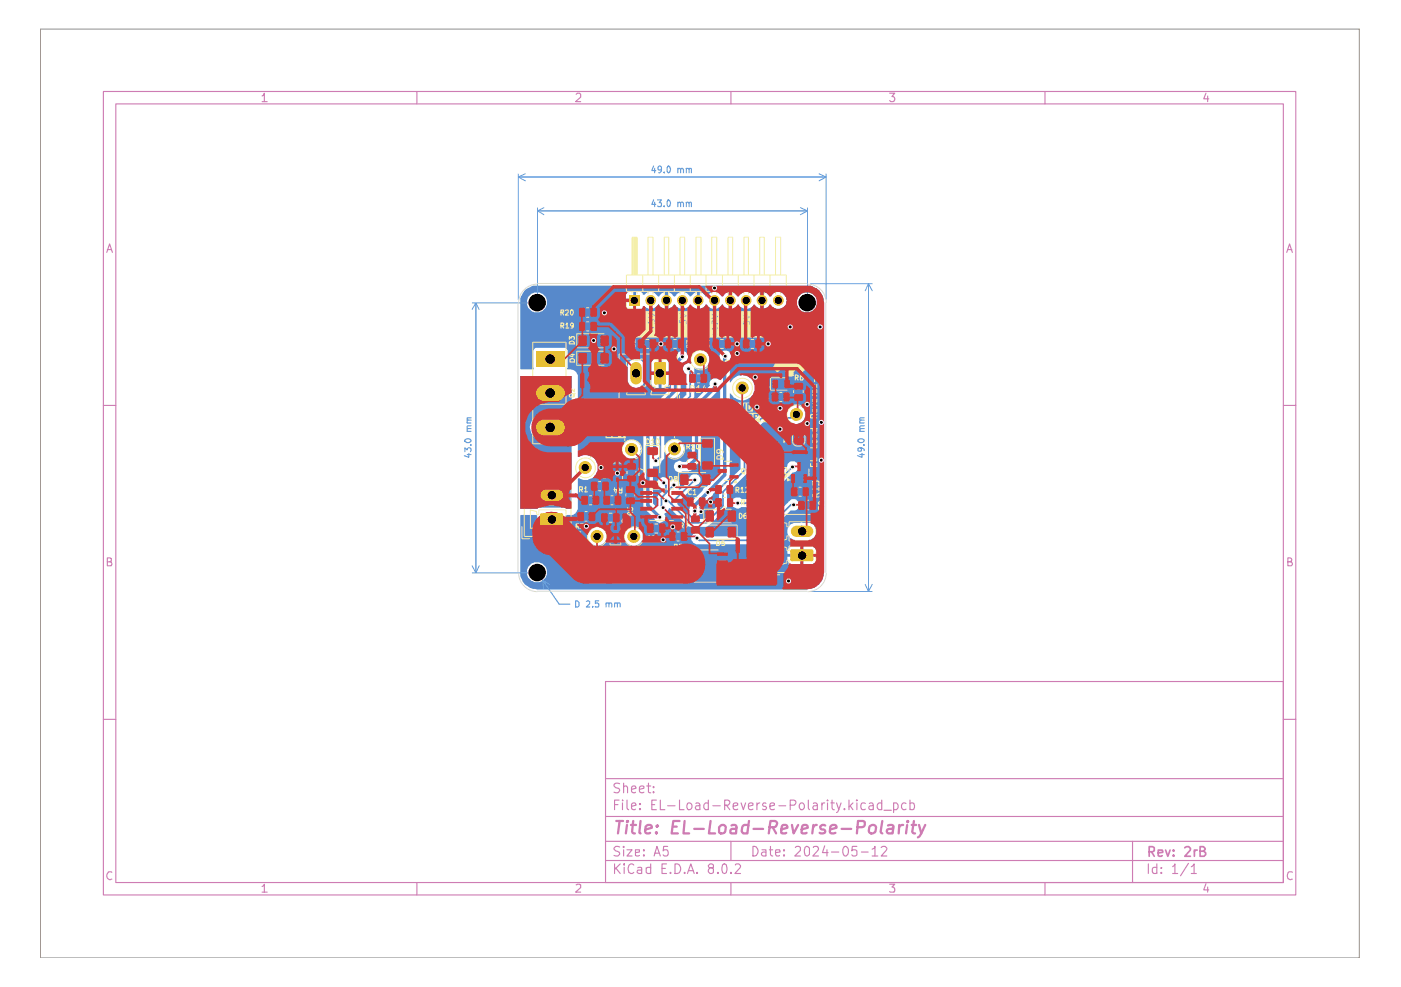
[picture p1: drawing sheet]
<svg xmlns="http://www.w3.org/2000/svg" width="210mm" height="148mm" viewBox="0 0 210 148" stroke-linecap="round" stroke-linejoin="round" font-family="sans-serif">
<g fill="none" stroke="#ce7cb3" stroke-width=".17">
<path d="M15.5 13.7h178.7v120.5h-178.7zM17.4 15.6h175v116.7h-175zM39.3 14.4l.2-.1 .1-.3v1.2M39.3 15.2h.7M62.5 13.7v1.9M86.4 14.1l.1-.1h.4l.1 .1v.5l-.7 .6h.7M109.6 13.7v1.9M133.4 14h.7l-.4 .5 .3 .1 .1 .1-.1 .5h-.5l-.1-.1M156.6 13.7v1.9M180.8 14l-.4 .8h.8M181 14.4v.8M16 37.8l.4-1.2 .5 1.2"/>
<path d="M16.1 37.4h.6M192.9 37.8l.4-1.2 .4 1.2M193 37.4h.6M15.5 60.8h1.9M192.4 60.8h1.8M16.1 84.2h.4l.2-.1v-.4h-.6v1.1h.6l.1-.1a.33 .33 0 0 0-.3-.5M193 84.2h.5l.1-.2-.1-.3h-.5v1.1h.5l.2-.1v-.2l-.2-.3h-.1M15.5 107.9h1.9M90.8 102.2h101.6v30.1h-101.6zM90.8 116.8h101.6M92.8 120h-.7v1.4M92.9 117.5a.67 .67 0 0 0-.8 0l-.1 .4 .3 .2 .4 .1a.33 .33 0 0 1 .1 .5l-.2 .2-.6-.1"/>
<path d="M93.3 120l.1 .1-.1-.1v.1M93.5 118l.1-.1h.4l.1 1M93.5 117.4v1.5M94 120v1.2l.2 .2M94.7 118.4l.6-.2-.1-.3h-.5v.7l.2 .3 .4-.1M95.8 118.4l.7-.2v-.3h-.4l-.3 .2 .1 .7 .2 .1 .4-.1M96.9 117.9h.6M97.2 117.4v1.4l.3 .1M98 118.7v.1v.1l-.1-.1 .1-.1v.2M98 117.9v.1v.1l-.1-.1 .1-.1v.2M98.4 120h-.7v1.4h.7M99 120v1.4h.7"/>
<path d="M101.9 120v1.4h.6M106.2 120v1.4M121.2 120v1.2l.1 .2M124 120v.1h.1l-.1-.1v.1M124.7 120v1.2l.2 .2h.2M127.3 120v1.4M128.4 120v.1v-.1v.1M132.2 120v1.4M136.4 120v1.4M192.4 107.9h1.8M16.8 130.8l-.5-.1a.67 .67 0 0 0-.3 .7 .67 .67 0 0 0 .5 .5l.3-.1M39.3 132.9l.3-.3v1.2"/>
<path d="M39.3 133.8h.7M62.5 132.3v1.9M86.4 132.7l.1-.1 .5 .1v.4l-.7 .7h.7M90.8 129h101.6M90.8 126.2h101.6M90.8 122.4h101.6M92.1 129.5v1.5M92.1 120.7h.5M92.3 130.1l.7 .9M92.9 127l-.6-.1-.3 .3a.74 .74 0 0 0 .8 .6l.1 .3-.3 .3-.6-.1M93 129.5l-.9 .9M93.3 120.4v1"/>
<path d="M93.5 126.9l-.1 .1 .1 .1 .1-.1-.1-.1v.2M93.5 127.4v1M93.6 129.5l-.1 .1 .1 .1v-.2v.2M93.6 130.1v.9M94 127.4h.7l-.7 1h.7M94.7 120.9l.6-.2-.1-.3-.5 .1v.7l.2 .2 .4-.1M95 129.7a.49 .49 0 0 0-.6-.1 .49 .49 0 0 0-.2 .5v.7l.4 .2 .4-.2M95.3 127.8h.5v-.4h-.5v.9l.1 .1 .4-.1M95.6 130.1h.2h.4v.9M95.9 121.2l.1 .1-.1 .1-.1-.1 .1-.1v.2M95.9 120.5l.1 .1-.1 .1-.1-.1 .1-.1v.2M96.2 130.4l-.6 .1-.1 .1v.2l.3 .2 .4-.1"/>
<path d="M96.5 128.2v.2l-.1-.1 .1-.1v.2M96.5 127.4v.2l-.1-.1 .1-.1v.2M97.5 130.1h-.1h-.5v.7a.48 .48 0 0 0 .6 .1M97.5 129.5v1.5M97.7 120.7h.4M98 128.4l.5-1.5 .5 1.5M98.1 127.9h.7M99.2 130.2h.5M99.9 129.5h-.7v1.5h.7M100.1 126.9h-.6l-.1 .7 .2-.2h.3a.6 .6 0 0 1 .2 .9l-.5 .1-.2-.2M100.1 120.8h1.1M100.5 130.8l.1 .1-.1 .1-.1-.1 .1-.1v.2"/>
<path d="M101.2 129.5a.73 .73 0 0 1 .8 .8 .73 .73 0 0 1-.8 .7zM102.6 130.8l.1 .1-.1 .1-.1-.1 .1-.1v.2M103 131l.5-1.5 .6 1.5M103 120.5a.42 .42 0 0 1 .7 .2v.4a.38 .38 0 0 1-.4 .3 .38 .38 0 0 1-.3-.3zM103.2 130.6h.7M104.3 120.5l.1-.1 .4 .1 .1 .9M104.5 130.8l.1 .1-.1 .1-.1-.1 .1-.1v.2M104.9 120.7l-.5 .1a.34 .34 0 0 0 0 .6l.5-.1M106.2 120.5l-.4-.1a.6 .6 0 0 0 0 1l.4-.1M106.4 130.1l-.2-.2 .2-.4h.3l.2 .2v.4h-.5l-.2 .4v.2l.2 .3h.3l.2-.2v-.5l-.2-.2M106.9 120.8h1.1M107.6 130.8v.2l-.1-.1 .1-.1v.2"/>
<path d="M108.3 129.7a.34 .34 0 0 1 .6 0l.1 .4-.1 .7a.34 .34 0 0 1-.6 0l-.1-.3zM108.6 120.7h.5a.45 .45 0 0 0 .2-.6l-.7-.1v1.4M108.9 120.7l.5 .7M109.6 130.8v.1v.1v-.2v.2M109.6 126.2v2.8M109.6 132.3v1.9M109.9 120.9l.7-.2v-.2l-.4-.1-.3 .3 .1 .6 .2 .1 .4-.1M110.2 129.7l.2-.2h.3l.3 .3v.2l-.8 1h.8M111.1 120.4l.3 1 .4-1M112.2 120.9l.7-.2v-.2l-.5-.1-.2 .3 .1 .6 .1 .1 .5-.1M112.9 126.9a.72 .72 0 0 1 .7 .7 .72 .72 0 0 1-.7 .8zM113.5 120.4v1"/>
<path d="M113.9 120.4l-.3 .1-.1 .2M114.2 127.4h.6v1M114.8 127.8h-.4l-.3 .2 .1 .3 .2 .1 .4-.1M114.8 120.5l-.3-.1-.2 .3 .2 .2h.2l.2 .2-.1 .2-.1 .1-.4-.1M115.3 127.4h.5M115.4 120.9l.7-.2v-.2l-.4-.1-.3 .3 .1 .6 .2 .1 .4-.1M115.5 126.9v1.2l.1 .2 .2 .1M116.2 127.8h.7l-.1-.4h-.5l-.1 .2 .1 .7 .1 .1 .4-.1M116.8 120.8h1M117.5 128.2l.1 .1-.1 .1-.1-.1 .1-.1v.2M117.5 127.4l.1 .1-.1 .1-.1-.1 .1-.1v.2M118.5 120.7h.5a.45 .45 0 0 0 .2-.6l-.7-.1v1.4"/>
<path d="M119.2 127.1l.2-.2 .5 .1 .1 .5-.9 .9h.9M119.9 120.6l.2-.2h.2a.6 .6 0 0 1 0 1h-.2a.6 .6 0 0 1-.2-.8zM120.7 127.1a.33 .33 0 0 1 .5-.1l.1 .2v.9l-.1 .2a.33 .33 0 0 1-.5-.1l-.1-.4zM121.9 127.1l.2-.2h.3l.2 .1 .1 .3-.9 1.1h.9M121.9 120.5l.1-.1 .4 .1 .1 .9M122.5 120.7l-.5 .1a.34 .34 0 0 0 0 .6l.5-.1M123.2 120.4v1M123.6 126.8l-.3 1h.8M123.6 120.4l-.3 .1-.1 .2M124 127.4v1M124 120.4v1M124.5 120.4h.6"/>
<path d="M124.6 127.8h1.1M125.4 120.4l.3 1M126.1 120.4l-.4 1-.1 .4h-.2M126.5 127l.2-.1a.75 .75 0 0 1 .5 .7 .75 .75 0 0 1-.5 .8 1.01 1.01 0 0 1-.2-1.4zM126.6 121.2l.1 .1-.1 .1-.1-.1 .1-.1v.2M127.4 120.8l.4 .6M127.8 120.4l-.5 .6M128.4 126.9h-.6l-.1 .7 .1-.2 .6 .1v.7l-.2 .2h-.4l-.1-.2M128.4 120.4v1M129.1 127.8h1M129.7 120.5l-.4-.1a.6 .6 0 0 0 0 1l.4-.1M130.3 120.5l.2-.1 .3 .1 .1 .9"/>
<path d="M130.7 127.3l.4-.1 .1-.3v1.5M130.7 128.4h.9M130.9 120.7l-.6 .2-.1 .2 .1 .2 .2 .1 .4-.1M132.1 127.1l.2-.2h.4l.2 .3-.1 .3-.7 .9h.8M132.2 120.5l-.5-.1a.6 .6 0 0 0 0 1l.5-.1M132.5 121.5h1.1M133.4 132.6h.7l-.4 .4a.33 .33 0 0 1 .4 .3l-.1 .5-.6-.1M133.9 120.5l.5-.1a.6 .6 0 0 1 0 1l-.5-.1M133.9 120.4v1.4M135.8 120.5l-.4-.1a.6 .6 0 0 0 0 1l.4-.1M136.4 120.5l.4-.1a.6 .6 0 0 1 0 1l-.4-.1M156.6 132.3v1.9"/>
<path d="M169.8 126.2v6.1M172.1 129.5v1.5M173.4 130.1h-.4l-.3 .2 .1 .6 .2 .1 .4-.1M173.4 129.5v1.5M174.1 130.8l.1 .1-.1 .1-.1-.1 .1-.1v.2M174.1 130.1h.1l-.1 .1-.1-.1 .1 .1M175.8 130l.2-.2 .1-.3v1.5M175.8 131h.7M178.1 129.5l-1.1 1.8M178.6 130l.4-.5v1.5M178.6 131h.7M180.8 132.5l-.4 .9h.8"/>
<path d="M181 133v.8M193.7 130.8l-.5-.1-.2 .2v.3v.5l.4 .2 .3-.1"/>
</g>
<path d="M172.3 127.7l.6-.1 .1-.5-.2-.1h-.5v1.4M172.6 127.7l.4 .7M173.6 127.9l.7-.1-.1-.3h-.6v.8l.2 .1 .4-.1M174.7 127.5l.4 .9 .3-.9M175.9 128.2l.1 .1-.1 .1v-.2v.2M175.9 127.5l.1 .1h-.1v-.1v.1M177.6 127.1l.2-.1h.4l.2 .2v.4l-.8 .8h.8M179 127.5v.9M179.5 127.5h-.3l-.2 .2M179.9 127.6h.5l.2-.2v-.2l-.2-.2h-.5v1.4h.6l.2-.3v-.2l-.3-.3" fill="none" stroke="#ce7cb3" stroke-width=".25"/>
<g fill="none" stroke="#ce7cb3" stroke-width=".34">
<path d="M92.4 123.1h1M92.9 123.1l-.3 1.9M94 123.7l-.2 1.3M94.1 123.1l-.1 .2 .2-.1-.1-.1-.1 .2M94.6 123.7h.7M94.9 123.1l-.2 1.6 .1 .2 .4 .1M96 123.1l-.2 1.6v.2l.2 .1M96.8 124.4l.9-.3-.1-.3a.6 .6 0 0 0-.8 .2l-.1 .7 .1 .2 .1 .1 .6-.1M98.4 124.8l.1 .1-.1 .1-.1-.1 .1-.1v.2M98.6 123.8v.1l-.1 .1-.1-.1 .2-.1-.1 .2M100.8 124h.6M101.9 123.1h-1l-.2 1.9h.9"/>
<path d="M102.6 123.1l-.2 1.9h.9M104.1 124.3h1.4M106.5 123.1l-.2 1.9h.9M107.8 124l.2-.2a.48 .48 0 0 1 .8 .2l-.1 .6a.56 .56 0 0 1-.9 .2zM109.6 123.8l.2-.1 .5 .1 .1 .2-.1 1M110.4 124.1l-.2 .2h-.5l-.2 .2v.4l.1 .1 .7-.1M112.2 123.8l-.6-.1-.3 .3-.1 .6 .1 .2 .1 .2 .6-.1M112.3 123.1l-.3 1.9M112.9 124.3h1.5M115.3 124h.8a.5 .5 0 0 0 .3-.4 .5 .5 0 0 0-.2-.5h-.7l-.3 1.9M115.8 124l.5 1M117.1 124.4l.9-.3-.1-.3-.1-.1-.5 .1-.2 .9v.2l.2 .1 .6-.1"/>
<path d="M118.7 123.7l.3 1.3 .6-1.3M120.1 124.4l1-.3-.1-.3-.2-.1-.5 .1-.2 .9v.2l.2 .1 .6-.1M121.9 123.7l-.1 1.3M122.4 123.7a.45 .45 0 0 0-.5 .3M123.7 123.8a.48 .48 0 0 0-.8 .2l.1 .3 .6 .2 .1 .2a.6 .6 0 0 1-.8 .2M124.5 124.4l.9-.3-.1-.3a.6 .6 0 0 0-.8 .2l-.1 .7 .1 .2 .1 .1 .6-.1M126.2 124.3h1.4M128.5 124h1l.1-.3v-.4l-.2-.2h-.8l-.2 1.9M130.4 123.9l.3-.2a.48 .48 0 0 1 .6 .3l-.1 .8-.4 .2a.48 .48 0 0 1-.6-.4zM132.3 123.1l-.3 1.6 .3 .3M133.1 123.8l.3-.1 .5 .1v.2l-.1 1M133.9 124.1l-.2 .2-.7 .1a.36 .36 0 0 0 .2 .6l.6-.1"/>
<path d="M134.8 123.7l-.1 1.3M135.4 123.7a.48 .48 0 0 0-.6 .3M136 123.7l-.2 1.3M136.1 123.1l-.1 .1 .1 .1v-.1v-.1v.2M136.7 123.7h.6M137 123.1l-.3 1.6 .1 .2 .4 .1M137.8 123.7l.3 1.3M138.7 123.7l-.6 1.3-.3 .4-.2 .2"/>
</g>
<path d="M6.1 4.4h197.7v139.2h-197.7z" fill="none" stroke="#8f8f8f" stroke-width=".15"/>
<g fill="#5789cb">
<path d="M78.7 43.5l1.2-.7h41.6l.7 .4a1.9 1.9 0 0 1 1.2 1.8l.1 .4v40.5a2.72 2.72 0 0 1-2 2.4l-.5 .1h-40.5l-.3-.1a2.06 2.06 0 0 1-1.9-1.2l-.3-.7v-.7h1a1.34 1.34 0 0 0 .9 1.5 1.51 1.51 0 0 0 2.1-1 1.51 1.51 0 0 0-1.2-1.9 1.51 1.51 0 0 0-1.8 1.4h-1v-3.1h40v.5h1.7h-.1v.4h.1h-1.7v.5l.2 .3 .4 .3h1.4v-.8h.4v.8h1.4l.4-.3 .1-.3v-.5h-1.6v-.4h1.6v-.5l-.1-.4-.4-.2h-1.4v.7h-.4v-.7h-1.4a.74 .74 0 0 0-.6 .6h-40v-2.2h10.1v.5a1.5 1.5 0 0 0 2.4 .6 1.34 1.34 0 0 0 .4-1.1h2.7v.3a1.48 1.48 0 0 0 1.3 1.1 1.48 1.48 0 0 0 1.5-.9v-.2h7.2v.2l.3 .5 .5 .2h9.1l2-2h2.5a1.49 1.49 0 0 0 1.2 1.4h2l.1-.1a1.27 1.27 0 0 0 .9-1.9l-.3-.3-.6-.3h-1l-.1-.1-1.2 .1a1.39 1.39 0 0 0-1 1.2h-2.5l3-3.1h.7l.5-.5a.84 .84 0 0 0-.3-1 .84 .84 0 0 0-1.1 .2l-5.4 5.2h-7.7l-.1-.3-.5-.3h-.2v.1a.87 .87 0 0 0-.8 .8h-7.2v-.7a1.44 1.44 0 0 0-1.6-.9 1.44 1.44 0 0 0-1.2 1.3h-2.7v-.2a1.41 1.41 0 0 0-1.5-1.1 1.41 1.41 0 0 0-1.3 1.3h-10.1v-3.1l.1-.1h2.3l.1 .1v1.4l.3 .4 .1 .1h3.5l.2-.1 .2-.4v-1.4l1.2-.2 .4-.2 .2-.5v-4.6l.3-.1a1.84 1.84 0 0 0 2.7-1.1v-1l-.2-.3a1.86 1.86 0 0 0-2.6-.8h-.2v-1.1h6.6v.2a1.44 1.44 0 0 0 2.4 .8 1.44 1.44 0 0 0-.6-2.4 1.49 1.49 0 0 0-1.8 1.4h-6.6v-2.8l-.3-.5 .3-.6v-.9h9.8v13.4l1.6 1.6 .3 .5 .5 .3 .7-.3a.78 .78 0 0 0 .1-1.1l.4-.2 .2-.6h.2l2.7 2.7h.2v.1h2.6l.4-.2 2.6-2.6 .1-.8h.7l.1 .5 .7 .4 .6-.3h2.4l.2-.1 5.1-5 .4-.1 .4-.3v-.1v-.9l-.5-.3h-.6a.95 .95 0 0 0-.6 .8l-4.8 4.8h-1.9l-.4-.2a.91 .91 0 0 0-1.1 .5v.3h-.7v-1.4l3.2-3.3v-5.3l2.3-2.2h3.9l.1 .1a1.41 1.41 0 0 0 2.1-.5 1.41 1.41 0 0 0-.8-2 1.41 1.41 0 0 0-1.9 1.2v.1h-3.9l-2.9 2.8-.1 .2v5.3l-3.1 3-.1 .2v2l-2.2 2.2h-2l-2.1-2.2v-.2l2.6-2.6 .6-.2a.84 .84 0 0 0-.3-1.5h-.5l-.4 .2-.2 .4v.4l-1.4 1.3h-.1l-.1-.1 .1-.1a1.02 1.02 0 0 0-.5-1.3h-.5l-.3 .2h-.3a.84 .84 0 0 0-1.4-.2 .84 .84 0 0 0 .4 1.3v.5l-.6 .7v1.5l-.2 .1-.5-.5v-5.6h3.1l.3 .7 .3 .2 1.6-.1 .4-.2 1.4-1.4 .1-.2v-7.7l2.7-2.7h.2v12.5l-2.1 2-.4 .2-.3 .5-1.7 1.7-.1 .9h-.1l.1 .8 .4 .4 .8-.1 .2-.3 .2-.5-.2-.6 1.5-1.4h.2l.4-.6 2.3-2.3 .2-.2v-12.5h.2a1.89 1.89 0 0 0 2.8 .6 1.89 1.89 0 0 0 0-2.9 1.89 1.89 0 0 0-2.8 .6h-.2v-3.4l.2-.3v-.3l-.3-.6-.3-.1h-.5l-.4 .1-.2 .6 .1 3.6-.6-.2-.6 .1-.5 .5 .1 .5-2.7 2.8v7.8l-.8 .9h-.6l-.5-.2-.5 .2-.3 .6h-2.6l.5-.1 .2-.7 .5-.3v-1l.1-.1 .1 .1a1.42 1.42 0 0 0 2 .8 1.42 1.42 0 0 0 .6-2 1.42 1.42 0 0 0-2.1-.5l-.3 .3-.3 .4-.1-.1v-2.5l4.4-4.4v-.2h.1v-4.4l.1-.1a1.42 1.42 0 0 0 2-.6 1.42 1.42 0 0 0-.7-1.9 1.41 1.41 0 0 0-1.6 .3 1.41 1.41 0 0 0-.3 1.5l-.1 .1-.4-.1-.5 .3-.2 .4v.4l.2 .5 .3 .1v3.2l-4.5 4.5v4.4l-.5 .1v-5.4l4-3.9 .1-.4v-3.9l.4-.4 .3-.1a.7 .7 0 0 0 .4-.9l-.2-.5-.4-.1h-.5l-.3 .1-.3 .5-.7 .8-.1 .2v4l-4.1 4-.1 .3h-9.8v-6.4l-.1-.1a1.35 1.35 0 0 0-1.5-.7l.1-.4h9v2.2l.2 .5a1.36 1.36 0 0 0 1.5 .4 1.36 1.36 0 0 0 .9-1.2v-1.9l-.2-.6h1.1v1.3h.8v.5h-.8v1.4l.2 .3 .4 .3h.5v-1.7l.2 .1 .2-.1v1.7h.6l.3-.2 .2-.4v-1.4h-.7v-.5h.7v-1.3l-.2-.5h-.2h-.7v1.6h-.4v-1.6h-.8l-.3 .5h-1.2a1.3 1.3 0 0 0-1.3-.5 1.3 1.3 0 0 0-1 1v.1h-9v-2.4l-.3-.4h-4.5l-.4 .4v2.5l.1 .3h-2v-10.2h1a1.5 1.5 0 0 0 2.1 1.5 1.5 1.5 0 0 0 .4-2.5h12.3v.6h.9v.1v.4h-.9v.7l.3 .3h.8v-.8l.2 .1 .2-.1v.8h.9l.2-.4h.2l.1 .2a1.4 1.4 0 0 0 2-.5l.4 .5 .6 .2v-.8l.1 .1 .4-.1v.8l.6-.2 .2-.5a1.54 1.54 0 0 0 2.3 .3l.2-.3 .4 .5 .6 .2v-.8l.2 .1 .2-.1v.8l.2-.1a.98 .98 0 0 0 .7-.6l.1 .1a1.43 1.43 0 0 0 2.4-.1l.3 .5 .6 .2v-.8l.2 .1 .3-.1v.8l.5-.2 .4-.5 .1 .1a1.33 1.33 0 0 0 2.3-.1l.5 .5 .5 .2v-.8l.2 .1 .3-.1v.8l.1-.1a.98 .98 0 0 0 .8-.6l.1 .1a1.36 1.36 0 0 0 2.4-.2v-.3h1.6a1.51 1.51 0 0 0 1.6 1.7 1.51 1.51 0 0 0 1.3-1.9 1.51 1.51 0 0 0-2-1.1l-.3 .1-.5 .5-.1 .7h-1.6v-.2a1.38 1.38 0 0 0-1.9-1.1l-.4 .6h-.3l-.4-.6-.4-.1v.8h-.5v-.8l-.4 .1-.5 .6h-.2v-.2a1.22 1.22 0 0 0-2.2 .2h-.1l-.5-.6-.4-.1v.8h-.5v-.8a1.14 1.14 0 0 0-.8 .7h-.2l-.5-.6a1.15 1.15 0 0 0-1.7 .6h-.2l-.5-.6-.4-.1v.8h-.4v-.8l-.4 .1-.6 .6h-.1a1.22 1.22 0 0 0-1.1-.7 1.22 1.22 0 0 0-1.1 .7h-.2l-.2-.4-.6-.3v.8h-.5v-.8a1.14 1.14 0 0 0-.9 .7h-.2l-.5-.6a1.13 1.13 0 0 0-1.5 .3h-.2v-.2l-.4-.2h-.7v.8h-.4v-.8h-.7l-.4 .4h-12.3l-.2-.2a1.59 1.59 0 0 0-2.3 1v.2h-1a1.08 1.08 0 0 1 .2-.9z"/>
<path d="M78 56.4h7.7v6.9l-.3 .1a2.08 2.08 0 0 0-1.6-1.4h-2.7a2.15 2.15 0 0 0-1.6 2.2 2.15 2.15 0 0 0 2 2h2.1l.2-.1a1.84 1.84 0 0 0 1.6-1.3h.3v11.4l-.1 .1h-.8l-.3-.2h-3.6l-.3 .2h-2.6z"/>
</g>
<path d="M102.3 53.5l-1 .9v4.1l-4.2 4.2v13.1l1.8 1.8M107.2 57.6v.5l-2.8 2.8v7.9l-1.3 1.1h-1.2M108.7 53.4h-.1v17.8l-4.5 4.6v.8" fill="none" stroke="#5789cb" stroke-width=".51"/>
<path d="M103.2 55.3l.3 .2v3.9l-4.5 4.5v4.7l-.7 .5M99.5 72.4l.3 .4v1.1M99.8 73.9l-.7 .8v1.2l.3 .2M101 72.7l-1.2 1.2M104.1 72h.1M104.1 72l-3.5 3.5M118.8 70l-5.3 5.4h-2.9M119 75.7h-.5l-5.3 5.3h-8.4l-.3-.3M119.4 62.1l-.5 .6h-4.7l-2.6 2.6v5.2l-3.2 3.2v2.2l-2.6 2.5h-2.3l-3.3-3.3h-.4M120.1 78.9l.1 .8" fill="none" stroke="#5789cb" stroke-width=".25"/>
<g fill="none" stroke="#639ee0" stroke-width=".15">
<path d="M77.7 26v18.9M77.7 26.5h46.1M77.7 26.5l1.1 .6M78.8 26l-1.1 .5M80.6 31.1v13.8M80.6 31.6h40.4M80.6 31.6l1 .6M81.6 31.1l-1 .5M119.9 31.1l1.1 .5M121 31.1v13.8M121 31.6l-1.1 .6M122.7 26l1.1 .5"/>
<path d="M123.8 26v18.9M123.8 26.5l-1.1 .6M70.7 45.4h9.4M71.3 45.4v40.5M71.3 45.4l.5 1M71.3 45.4l-.6 1M121.5 42.5h9.3M130.2 42.5v46.2M130.2 42.5l.6 1.1M130.2 42.5l-.5 1.1M70.7 85.9h9.4M70.7 84.8l.6 1.1"/>
<path d="M71.8 84.8l-.5 1.1M121.5 88.7h9.3M129.7 87.6l.5 1.1M130.8 87.6l-.6 1.1"/>
</g>
<g fill="none" stroke="#639ee0" stroke-width=".17">
<path d="M98 30l-.3 .7h.6M98 24.9l-.3 .7h.6M98.1 25.2v.7M98.1 30.3v.7M98.6 30h.5l-.3 .4 .3 .1v.4l-.1 .1-.4-.1M99.1 25.3v.2h-.4l-.1-.4 .2-.2h.2l.1 .2v.6l-.2 .2h-.2M99.6 30.9v.1l-.1-.1 .1 .1M99.6 25.8v.1l-.1-.1 .1 .1M100.2 30a.58 .58 0 0 1 0 1l-.2-.3v-.5zM100.2 24.9a.58 .58 0 0 1 0 1l-.2-.2v-.6zM101.6 30.4l.3-.1 .1 .2v.5M101.6 25.3l.3-.1 .1 .2v.5"/>
<path d="M101.6 25.2v.7M101.6 30.3v.7M102 30.5l.1-.2h.2l.1 .2v.5M102 25.4l.1-.2h.2l.1 .2v.5M102.9 30.4l.2-.1 .2 .2v.5M102.9 25.3l.2-.1 .2 .2v.5M102.9 25.2v.7M102.9 30.3v.7M103.3 30.5l.1-.2 .2 .1v.6M103.3 25.4l.1-.2 .2 .1v.6M69.7 67.7v-.6l.3 .4v-.2l.2-.2h.2l.2 .2-.1 .4M69.7 66a.54 .54 0 0 1 .9 .1 .54 .54 0 0 1-.9 0z"/>
<path d="M70 68.2h.6M70 64.7h.6M70 63.4h.6M70.3 68v.6l-.7-.3M70.5 66.7h.1l-.1 .1 .1-.1M70.6 64.3h-.5h-.1l.1 .4M70.6 63.8h-.5l-.1 .1v.4h.1M70.6 63h-.5l-.1 .1v.3h.1M70.6 62.7h-.6v.3h.1M128.6 66a.62 .62 0 0 1 .9 0 .51 .51 0 0 1-.4 .4 .51 .51 0 0 1-.5-.3zM128.9 68.2h.6M128.9 64.7h.6"/>
<path d="M128.9 63.4h.6M128.9 67.1l.2 .1-.1 .5h-.3l-.1-.5a.67 .67 0 0 1 .9 .2v.2M129.2 68v.6l-.7-.3M129.5 66.7v.1v-.1M129.5 64.3h-.5l-.1 .1v.3M129.5 63.8h-.5l-.1 .2v.2l.1 .1M129.5 63h-.5l-.1 .2v.2M129.5 62.7h-.6v.2l.1 .1M79.2 85.9h2.5M80.5 84.6v2.4M81.4 87l2.4 3.6h1.6M81.4 87l1 .6"/>
<path d="M81.4 87l.1 1.2M86.3 90.1h.2l.3 .2v.5l-.2 .2h-.3zM87.9 90.2l.2-.1 .3 .1v.3l-.5 .5h.5M88.8 90.9l.1 .1-.1-.1v.1M89.7 90.1h-.5v.4l.1-.1 .4 .1v.5h-.5v-.1M90.8 90.5l.5-.1v.6M90.8 90.4v.6M91.3 90.5l.1-.1 .3 .1v.5M92.1 90.5l.4-.1v.6M92.1 90.4v.6M92.5 90.5l.1-.1 .4 .1v.5"/>
</g>
<path d="M77.6 45.4v40.5M80.5 42.5h40.5M80.6 42.6a2.82 2.82 0 0 0-2.9 2.8M121 42.6a2.82 2.82 0 0 1 2.9 2.8M123.8 45.4v40.5M77.7 85.9a2.82 2.82 0 0 0 2.9 2.8M80.5 88.6h40.5M123.9 85.9a2.82 2.82 0 0 1-2.9 2.8" fill="none" stroke="#d6d8d3" stroke-width=".15"/>
<path d="M88.1 82.6h2.7v1.4h-2.7v-1.2h.2v1l.1 .1 .1-.1v-1h.2v1l.1 .1 .2-.2v-.5l.3 .7 .2-.1v-.4h.2v.1h.9l.1-.1-.1-.1-1.1 .1v-.7h-.3v.6l-.3-.6-.8 .1z" fill="#f4efaa"/>
<g fill="none" stroke="#f4efaa" stroke-width=".17">
<path d="M91.7 82h.2l.2 .2v.4l-.2 .2h-.2zM92.2 85.5l.3-.1 .2 .3-.6 .7h.6M92.4 82l.5 .1-.5 .7h.5M93.1 85.5l.2-.1a.56 .56 0 0 1 .2 1l-.4-.1v-.3zM94 85.5l.1-.1 .4 .1v.4l-.6 .5h.6M95 82v.4M95.1 85.4l-.3 .7h.6M95.3 85.8v.6M95.8 86h.7M97.1 85.4l.4 .2v.6l-.2 .2h-.3l-.1-.2v-.6zM98.3 85.4h-.4l-.1 .5h.5l.1 .1-.1 .4-.5-.1M98.7 86h.8"/>
<path d="M99.9 85.7l.3-.3v1M99.9 86.4h.5M100.8 85.5l.3-.1 .2 .2v.3l-.5 .5h.5"/>
</g>
<g fill="none" stroke="#f4efaa" stroke-width=".15">
<path d="M91.4 79.2v2.5h1.7"/>
<circle cx="89.5" cy="80.5" r="1.48"/>
</g>
<path d="M93.6 82.6h3v1.3h-3v-1.1v.8l.3 .2 .4-.1 .1-.6h.2h.2v.5l-.2 .1 .1 .1 .6-.1v-.1h-.2v-.3h.4l.1 .2h.8v-.3l-1.3 .1-.1-.7-.4 .5h-.2v-.4l-.2-.1v.1v.9h-.3v-.9l-.2-.1-.1 .2z" fill="#f4efaa"/>
<g fill="none" stroke="#f4efaa" stroke-width=".17">
<path d="M97.6 72.1v.8l.4-.1v-.7M98.4 72.4l.2-.3v.8M98.4 72.9h.4M100.3 71.5h.4l.1 .1-.1 .5h-.4zM101.2 71.7h-.1v-.2h.4l-.1 .2-.3 .1v.3h.4v-.2l-.2-.2M103.6 73.5l-.3-.1a.42 .42 0 0 0-.2 .4 .42 .42 0 0 0 .4 .4l.1-.1M103.9 73.6l.2-.2v.8M103.9 74.2h.4M97.5 80.4h-.2l-.3 .1v.4l.2 .2h.3v-.1M97.9 80.7l-.1-.3h.2l.2 .1-.1 .2-.3 .1v.2l.3 .1 .1-.2-.2-.2M101.1 82h.3l.1-.4h-.4v.8M101.3 82l.2 .4"/>
<path d="M102.3 81.9l-.1 .1h-.3v-.4l.4 .1v.3l-.3 .4h-.1"/>
</g>
<path d="M96.4 73.1h.5l-.3 .3zM96.6 73.4h.1M97.4 73.3h3.6M101.7 70.9v2.1M104.1 74.6h.5M104.1 75.9h.5M101.4 81.1h.5" fill="none" stroke="#f4efaa" stroke-width=".15"/>
<path d="M96.4 73.1h.5l-.3 .3z" fill="#f4efaa"/>
<g fill="none" stroke="#f4efaa" stroke-width=".17">
<path d="M92 73.4h.5l-.2 .5M92.1 73.2v.5M92.7 73.2l.3 .3M93.2 73.2v.7h-.3l-.2-.2 .2-.2h.3M93.7 77.8h-.3a.38 .38 0 0 0-.2 .5 .38 .38 0 0 0 .5 .2M94.1 76.1v.4h.4l-.1-.3 .3-.1 .1 .1-.1 .3M94.4 77.8h-.2l-.2 .3v.3l.2 .2h.1l.1-.5h-.3l-.1 .1M94.5 77.2v-.3l-.3-.1-.1 .2v.2h.7M94.8 76.8l-.3 .2M95.8 71v.4a.37 .37 0 0 0 .5 0 .37 .37 0 0 0 .1-.4M96.5 70.5l-.7-.3v.5M102 78.8h.4v-.2l-.1-.2h-.3v.8"/>
<path d="M102.2 78.8l.2 .4M102.7 78.4h.5l-.3 .8"/>
</g>
<g fill="none" stroke="#f4efaa" stroke-width=".15">
<path d="M91.3 77h.5M91.3 78.3h.5M91.5 74.3h.4M91.5 75.7h.4M93.1 79.2v2.5M94 70.6v.5M95.3 70.6v.5M97.4 78.1h3.6M98.1 78.6h.5M98.1 79.9h.5M101.4 79.8h.5M103.5 78.5v.4"/>
<circle cx="95" cy="80.5" r="1.48"/>
</g>
<g fill="#f4efaa">
<path d="M112.9 78.4l.5 .1-.1 .3h-.4z"/>
<path d="M112.5 77.8h3.3v1.9h-3.3v-1.4h.3v1.3h.1v-.6h.2l.4 .6 .1-.1-.2-.5 .1-.1 .1-.3h.3l.1 .3 .5 .2-.1 .2h-.4l-.1 .2 .6 .1 .2-.3a.58 .58 0 0 0-.6-.6l-.1-.1a.42 .42 0 0 1 .6-.1l.1-.1-.1-.1 .5 .1v1.2h.2v-1.2h.4v-.2h-.9v.1l-.7-.1-.2 .2v.2h-.3l-.1-.3-.1-.1-.9 .1v-.3l.2 .1h2.9l.1-.2h-3l-.2 .1z"/>
</g>
<path d="M106.3 78.7h4.2v2.2h-4.2M108.3 74.1h.4M108.4 74.6h.4M108.5 72.1h1.2M110.2 72.1h.1M110.2 72.1l.3 .3h-.5zM117.9 79v-.5l-.9-.3v2.9l.9-.2v-.5M117 81.9l.9 .2v.5h.4v-.7M118.3 80.4v.7" fill="none" stroke="#f4efaa" stroke-width=".15"/>
<g fill="none" stroke="#f4efaa" stroke-width=".17">
<path d="M110.3 73.5h.4v-.3l-.4-.1v.7M110.5 73.5l.2 .3M111.1 73.3l.2-.2v.7M111.1 73.8h.4M111.2 75.4h.3l.1-.3-.2-.2h-.2v.8M111.3 75.4l.3 .3M111.8 73.2v-.1l.4 .1v.2l-.4 .4h.4M111.8 75.2l.3-.3v.8M111.8 75.7h.5M112.6 75.2l.2-.3v.8M112.6 75.7h.4M107.4 81.1h.4l.1 .2-.1 .5h-.4z"/>
<path d="M108.5 81.1h-.3v.4v-.1h.3l.1 .3-.4 .1"/>
</g>
<path d="M110.2 72.1l.3 .3h-.5z" fill="#f4efaa"/>
<path d="M117 71.1a.52 .52 0 0 1 .6-.2 .52 .52 0 0 1 .3 .5 .59 .59 0 0 1-.9 .1zM117 70.7v-.6l.3 .3 .1-.3h.5v.2v.4M118 71l-.3 .5" fill="none" stroke="#f4efaa" stroke-width=".17"/>
<path d="M118 71.7l.4 .3-.4 .1zM118.3 70.9v.6M118.4 72h.1M121.2 70.3v1.2" fill="none" stroke="#f4efaa" stroke-width=".15"/>
<path d="M118 71.7l.4 .3-.4 .1z" fill="#f4efaa"/>
<path d="M104.1 82.5h3.6M104.1 87.3h3.6M108.5 87.2h.1M108.5 87.2l.1 .3h-.4z" fill="none" stroke="#f4efaa" stroke-width=".15"/>
<path d="M108.5 87.2l.1 .3h-.4z" fill="#f4efaa"/>
<path d="M109.8 84.7l.2-.2h.2l.1 .6-.3 .1-.2-.3zM110 85l.4 .3M110.7 84.7l.1-.2v.7M110.7 85.2h.4" fill="none" stroke="#f4efaa" stroke-width=".17"/>
<path d="M115.7 84.3v1.9h1.2M118.3 84v.7" fill="none" stroke="#f4efaa" stroke-width=".15"/>
<g fill="#f4efaa">
<path d="M115.1 82.1h.1l.3 .3v.5l-.3 .2h-.1z"/>
<path d="M112.4 81.8h3.4v1.6h-3.4v-.8h.1v.4l.4 .3 .5-.1 .1-.6h-.5l-.1 .1 .3 .1v.2l-.3 .1a.54 .54 0 0 1-.2-.6 .54 .54 0 0 1 .4-.4l.2 .1 .1-.2h.3v1.2l.1 .1 .1-.1v-.7l.4 .7 .2 .1 .1-.1v-1.2h.3v1.2a.55 .55 0 0 0 .6 0 .55 .55 0 0 0 .2-.5v-.2l-.2-.5h-.6h-.6v.7l-.4-.7h-.2h-.9l-.3 .3v.3h-.1z"/>
</g>
<g fill="none" stroke="#f4efaa" stroke-width=".15">
<path d="M104.9 78.5v.4M108.4 76h.4M109.6 76.4h-4.1v2h4.1M116.1 77.1h7v8.8h-7zM117.9 79h.4v-.8h4v.8M120.8 75h.4M120.8 76.5h.4M122.4 79a1.75 1.75 0 0 0 0 1.4M117 81.9v2.8l.9-.3v-.4h.4M117.9 80.4h.4M118.3 81.9h4v.7M122.3 80.4v.7h-4"/>
<path d="M122.3 84v.7h-4M122.4 82.7a1.75 1.75 0 0 0 0 1.4"/>
</g>
<path d="M93.6 65.8v.2M95.3 60.3v.2M110.8 77a.42 .42 0 0 1 .4 .3 .42 .42 0 0 1-.1 .4h-.3zM111.8 77l-.3 .1v.5l.1 .1 .3-.1v-.3h-.4v.1M123 75.4l.2-.2 .2 .1v.3h-.3l-.1-.3-.1-.1-.2 .2 .1 .2 .2-.1M123.1 76.4v-.4l-.3-.1-.1 .5h.7M123.4 75.9l-.3 .3M120 86.4v.6l-.1 .1-.3 .1M120.5 86.4l-.2 .6h.4M120.7 86.7v.5" fill="none" stroke="#f4efaa" stroke-width=".17"/>
<g fill="#f4efaa">
<path d="M90.8 64.3h3v1.4h-3v-1.2h.1v.9l.1 .1h.5l.2-.1v-.6l.4 .1v.5h-.2v.1h.7v-.1h-.2v-.3l.7 .1v.3h.3v-.3h.3l-.1-.3h-.2l-.1-.3-.2 .1v.2l-.3 .1v.1h-.4v-.7h-.3l-.2 .4h-.2v-.3l-.3-.1v.9l-.2 .1-.1-.1v-.9l-.3 .1z"/>
<path d="M88.7 66.5h2.7v1.3h-2.7v-1.2h.1v1.1h.1h.2v-1.1h.2v1.1h.2v-.6l.3 .6h.3v-.5h.2v.2h.3l.1 .3h.1v-.3l.4-.1v-.2h-.4v-.3l-.2 .1v.2l-.5 .1v-.6h-.3v.6l-.3-.6h-.8z"/>
<path d="M94.9 63.5l.6-.2 .3 .2v.3l-.3 .1h-.3l-.3-.1z"/>
<path d="M94.2 60.6h2v3.7h-2v-3.4h.1v3.3l.1 .1 .2-.1v-.7l.3 .6h.9l.2-.3-.1-.5-.3-.1h-.7l-.3 .3v-.8l.1 .2h1.3v-.2h-.8l.8-.5-.1-.2-1.2 .1v.1h.8l-.9 .5v-1.4l.4 .4 .3-.1h-.1v-.1h-.1h.7v.1l.2 .1v-.8l-.2 .1v.2h-1.1l-.1 .1v-.4l-.1-.1-.3 .1z"/>
</g>
<path d="M86.9 73.4h.4v-.3l-.4-.1v.7M87 73.4l.3 .3M87.6 73.2l.2-.2v.7M87.6 73.7h.5M89.2 67.9l-.7 .7M89.7 71.3h.4l.1-.3-.2-.1h-.3v.7M89.9 71.3l.3 .3M90.4 70.9h.4l-.2 .3 .2 .1v.3h-.4" fill="none" stroke="#f4efaa" stroke-width=".17"/>
<g fill="none" stroke="#f4efaa" stroke-width=".15">
<path d="M79.5 72.9l.9 .2v.5h.4v-.7M88.3 74.3h.4M91.7 69.4v2.6"/>
<circle cx="87.8" cy="70.1" r="1.48"/>
</g>
<path d="M81.2 69.5h3v1.6h-3v-1.3h.1v1.2h.1h.1v-1.2h.4v1.2h.1v-.8l.6 .8h.1v-.6l.8 .1 .1 .5 .1-.5h.4v-.1h-.4v-.5h-.2v.5h-.8v-.7l-.2 .1v.6l-.5-.7-.8 .1z" fill="#f4efaa"/>
<g fill="none" stroke="#f4efaa" stroke-width=".15">
<path d="M78.2 78.9v1.9M79.5 72.9v2.8l.9-.3v-.4h.4v.7h4v-.7M80.8 72.9h4v.7M84.8 77.2a1.75 1.75 0 0 0 0 1.4M84.8 73.6a1.75 1.75 0 0 0 0 1.4M84.8 77.1v-.6h-4v.6h-.4v-.4l-.9-.2v2.8l.9-.2v-.5h.4v.7M84.8 78.6v.7M87.6 76.7h.5M87.6 78.1h.5M88.3 75.7h.4M89.7 72.2h.4M89.7 73.6h.4"/>
<path d="M91.7 69.4h1.6v2.6M93.8 74v.4M95.2 74v.4M96.8 71v-4.2h2.1v4.2M78.6 80.4v-8.7h7v8.7"/>
<circle cx="94.7" cy="67.4" r="1.48"/>
</g>
<g fill="none" stroke="#f4efaa" stroke-width=".17">
<path d="M86 79.8h.4M86.2 79.8v.7l.2-.2M86.4 78.9h.3l.1-.2-.4-.1v.7M86.5 78.9l.3 .4M87 78.6h.5v.2l-.5 .5h.5M87 79.8h-.2v.7M91.9 68.2l.5 .1v.5l-.3 .2h-.2zM92.7 68.4l.2-.2v.8M92.7 69h.4M96.9 65.8h.2l.3 .2v.4l-.2 .2h-.3zM97.6 66l.3-.2v.8M97.6 66.6h.4"/>
<path d="M98.6 65.8l.1 .1 .1 .2-.1 .5-.3-.1v-.5zM89.5 82v.4"/>
</g>
<path d="M81 80.8h3.1v1.6h-3.1v-1.4h.1v1.2h.3v-1.2h.2v1.1l.1 .1h.2v-.7l.4 .7h.3v-.5l1.3 .1v-.2l-1.3 .1v-.8h-.1h-.2v.8l-.5-.8-.2 .1h-.2l-.1-.1-.3 .1z" fill="#f4efaa"/>
<g fill="none" stroke="#f4efaa" stroke-width=".15">
<path d="M80.8 79.3h4M100 60.5h1.9M101.7 73h4.1M101.7 70.9h4.1M103 68.9v.4M104.4 68.9v.4M105 69.9v-4.2h2.1v4.2M108.3 72.7h.4M108.5 69.2h1.2M78.2 80.8h1.2M78.6 80.4h7"/>
<circle cx="101.1" cy="67.4" r="1.48"/>
</g>
<path d="M103 67h.3l.1-.4h-.4v.7M103.1 67l.3 .3M103.6 66.8l.3-.2v.7M103.6 67.3h.5M104.4 66.7l.2-.1 .2 .1-.1 .6-.3-.1zM107.4 68.5l.2-.2h.5l.2 .2 .1 .3h-1zM107.8 67.4l.2 .1v.4l-.2 .1-.4-.1v-.4a.65 .65 0 0 1 .9 .1l.1 .3M117.4 62.7h.6" fill="none" stroke="#f4efaa" stroke-width=".17"/>
<g fill="#f4efaa">
<path d="M114.1 62.6h.2l-.2 .1z"/>
<path d="M116.1 62.6l.2 .1v.3h-.2z"/>
<path d="M112.3 62.2h.1l.2 .2-.1 .2h-.2z"/>
<path d="M113.2 62.2h.3v.2v.2h-.3z"/>
<path d="M111.9 61.9h5.5v1.4h-5.5v-1.2h.1v1.1h.1h.2v-.5l.3 .5h.2l-.2-.5h.2l-.1-.6h.2v1.1h.1h.2v-.5h.4l.1-.1h.2v.4l.1 .2h.5l-.1-.3-.3 .1 .5-.3-.1-.2h.2l.1 .7h.2v-.6l.3-.1 .1 .7 .2-.1v-.4h.2v.3l.3 .2h.2l.3-.2-.1-.5h.3v.7l.1-.5 .4-.2-.1-.1h-.4v.1l-.8-.1-.2 .3h-.2l.2-.2-.1-.1h-.4v.1l-.1-.1h-.5v.1l-.7-.1-.1 .2h-.2l-.1-.5h-.7h-.9h-.1z"/>
</g>
<path d="M111.3 59.9v.3M111.2 70.4l.4-.1 .1 .5-.2 .2h-.2l-.1-.1zM111.3 70.9l.3 .1 .1 .1M112.1 70.2l-.2 .6h.5M112.4 70.5v.5" fill="none" stroke="#f4efaa" stroke-width=".17"/>
<path d="M118.3 70.3v.6" fill="none" stroke="#f4efaa" stroke-width=".15"/>
<g fill="#f4efaa">
<path d="M112.2 60.7l.3 .1-.1 .6h-.2z"/>
<path d="M109.9 60.4h3v1.3h-3v-.7h.1a.54 .54 0 0 0 .2 .5 .54 .54 0 0 0 .5 .1l.1-.1-.1-.5h-.3l.2 .2v.2h-.2l-.2-.2v-.4l.5-.1v-.2h.3v1.1h.1h.2v-.6l.3 .6h.2v-1.1h.2v1.1a.56 .56 0 0 0 .7-.2 .56 .56 0 0 0 0-.7l-.3-.2h-.4h-.4l-.1 .5-.3-.5h-.2h-.7l-.4 .5z"/>
</g>
<g fill="none" stroke="#f4efaa" stroke-width=".17">
<path d="M113.4 59.4h.2l.2-.1-.1-.3h-.3v.8M113.5 59.4l.3 .4M114 59.1l.5-.1v.4l-.5 .4h.5M114.8 59.2l.2-.2v.8M114.8 59.8h.4M119.2 56.6h.4v-.3l-.4-.1v.8M119.4 56.6l.2 .4M120.3 56.2h-.2l-.1 .2v.6h.3l.1-.4-.2-.1h-.1l-.1 .1M121.5 52.3l.1 .1-.1-.1h.1M121.8 59.1v.2l.2 .1M121.8 58.5v.3h.3l.1-.3 .1-.1 .1 .4M121.8 54.8l.5-.1 .1 .4-.1 .1-.5-.1z"/>
<path d="M121.8 52.7v.1l.2 .1M121.8 51.1l.9 .2 .1 .2M121.8 48.8v.1l.2 .1M121.8 59.4h.6M121.8 52.9h.6M121.8 52.3h.6M121.8 51.6v.5M121.8 49h.6M122 56.1v-.5l-.4-.1-.1 .6h.9M122 48.2v-.2l.2-.1 .2 .1v.4h-.9l.1-.4h.2l.2 .2v.2M122.1 53.4v.3l.2 .2 .1-.1v-.4h-.6v.4M122.1 56.6v.6"/>
<path d="M122.4 59.9l-.1 .4-.5-.1v-.3l.3-.1 .1 .5M122.4 57.7v.4h-.6v-.4h.3l.1 .4M122.4 54.2v.1h-.9M122.4 51.6v.3h-.9M122.4 49.4v.6l-.6-.6-.3 .2 .1 .4M122.4 51.2l-.6 .3M117.5 64.6l.3 .3h.5M117.5 65.3h.8l-.1 .4-.3-.1v-.3M117.5 66v.4M118.1 66l.2 .2h-.8M121.5 69.5v.4h.9v-.4M121.5 64.3h.9v.3l-.5 .1-.1-.4"/>
<path d="M121.8 66h.5l.1 .4-.1 .1-.5-.1zM121.8 60.5l.6 .3-.6 .2M121.8 72.7v-.6l.4 .4v-.2l.1-.2 .5 .1v.5h-.1M122 62.7v-.5l-.4-.1-.1 .6h.9M122 69.6v.3M122.1 65.1v.3l.2 .2 .1-.1v-.4l-.6 .1v.3M122.1 63.1v.7M122.1 67.6v.7M122.3 74.5v-.5l-.3-.1-.2 .3v.3h1M122.4 68.7v.4h-.9M122.4 66.7v.4h-.9M122.4 61.4l-.1 .4-.5-.1v-.3l.3-.1 .1 .5"/>
<path d="M122.4 62.1l-.4 .3M122.8 73.3h-1l.3 .3M122.8 73.9l-.5 .4M122.8 73.1v.5"/>
</g>
<g fill="none" stroke="#f4efaa" stroke-width=".15">
<path d="M115.7 52.7h.1M115.7 52.7l-.4 .1v.9l.8 .2 .2 .5-.4 .6v.2l.5 .5h.2l.5-.4 .6 .2M115.9 51.4h.1M115.9 51.3h.1M115.9 55.1h.1M115.9 51.3v.2l.4 .6-.2 .6h-.4M116.4 50.8h.1M116.4 50.8l-.5 .5M116.4 50.8h.2M116.5 55.7h.1M116.5 50.7v.1M116.6 50.8h.1"/>
<path d="M116.6 50.8l.6 .4M116.8 58.8h.5M117.2 51.2h.1M117.2 55.3h.1M117.6 51.1h.1M117.6 51.1l-.4 .1M117.7 55.5h.1M117.8 51h.1M117.8 55.5h.1M117.8 51l-.2 .1M117.8 55.5l.1 .7M117.9 50.1h.1"/>
<path d="M117.9 52.5h.1M117.9 56.3h.1M117.9 56.2h.1M117.9 50.1l-.1 .9M117.9 56.2v.1M117.9 50.1h.9M117.9 52.5a.95 .95 0 0 1 1.3 .4M117.9 52.5a.99 .99 0 0 0-.3 1.2l.4 .3a.81 .81 0 0 0 1.1-.3M117.9 56.3l.1 .1M118 56.4h.1M118.7 50.1h.1M118.8 50.1h.1"/>
<path d="M118.8 50.2h.1M118.8 56.3h.1M118.8 50.1v.1M118.8 50.2l.2 .6M118.8 56.3l-.8 .1M118.9 50.4h.1M118.9 56.1h.1M119 50.8h.1M119 50.9h.1M119 51h.1M119 55.5h.1M119 55.6h.1"/>
<path d="M119 50.8v.2M119 55.5l-.2 .8M119 58.5v.4M119 51l.6 .1M119.1 52.8h.1M119.1 53.7h.1M119.1 53.6h.1M119.1 53.6v.1M119.1 53.6h.2M119.2 52.9h.1M119.2 53.6h.1M119.3 53.6h.1"/>
<path d="M119.3 53.6l1.3 .5v.2l-.2 .1 .4 .6v.2l-.5 .5h-.2l-.5-.4M119.6 51.1h.1M119.6 55.3h.1M119.6 51.1v.1M119.6 55.3l-.6 .2M119.6 51.2h.1M119.7 55.4h.1M119.9 51h.1M120.2 50.7h.1M120.2 55.7h.1M120.2 50.7l-.6 .4M120.2 50.7l.6 .6"/>
<path d="M120.3 50.8h.1M120.4 50.9h.1M120.4 58.5v.4M120.6 51.8h.1M120.6 52.2h.1M120.6 52.3h.1M120.6 54.2h.1M120.6 52.3l-1.4 .6M120.6 52.2v.1M120.7 55h.1M120.8 51.3h.1M120.8 51.4h.1"/>
<path d="M120.8 55.1h.1M120.8 51.3l-.1 .3-.3 .4 .2 .2M116.8 60.2h.5M118.8 64.9v1.5l.3 .4 .4 .1M119.5 64.2h.5M119.5 66.9h.5M119.5 64.2a.66 .66 0 0 0-.6 .7M119.7 73.1h.4M119.7 74.4h.4M120 64.2a.66 .66 0 0 1 .7 .7M120.6 66.2l-.2 .5-.4 .2M120.7 64.9v1.3"/>
<circle cx="119.4" cy="62.2" r="1.48"/>
</g>
<path d="M115.9 51.3l.6-.6 .1 .1a.82 .82 0 0 0 .8 .3l.4-.1 .1-.9h.9l.2 .9 .6 .2 .6-.5 .6 .6-.1 .3-.3 .4 .2 .3-1.4 .6a.87 .87 0 0 0-1.4-.3 .87 .87 0 0 0 .2 1.4 .77 .77 0 0 0 1.1-.4l1.5 .5v.2l-.2 .1 .4 .6v.2l-.5 .5h-.2l-.5-.4a.73 .73 0 0 0-.7 .8l-.2 .3h-.7l-.1-.6a.58 .58 0 0 0-.5-.5 .58 .58 0 0 0-.6 .2l-.4 .2-.5-.5v-.2l.4-.6-.2-.5-.8-.2v-.9l.8-.1 .2-.6-.4-.6z" fill="#f4efaa"/>
<path d="M113.9 47.7h.1M113.9 47.7l.2-.3h.3l.2 .3M113.9 47.7h.7M114.6 47.7h.1" fill="none" stroke="#f4efaa" stroke-width=".15"/>
<path d="M114 47.5l.4-.1 .2 .3h-.7z" fill="#f4efaa"/>
<g fill="none" stroke="#f4efaa" stroke-width=".15">
<path d="M79.8 51.3h5v15.3h-5zM79.8 57.2h5M87.9 46.1h.4M87.9 47.6h.4M87.9 48.3h.4M87.9 49.6h.4M90.6 50h-4.2v2.2h4.2M90.6 52.7h-4.2v2.1h4.2M92.8 53.1v7M93.9 46.2h1.2M94.2 58.3l-.3 .9M96.8 50.9h.5"/>
<path d="M96.8 52.2h.5M99.6 47.4h.1M99.6 47.4l.1-.2h.5l.2 .2M99.6 47.4l.1 .1h.7M100.4 47.4h.1M100.4 47.5h.1M100.4 47.4v.1M109.1 41.2v-5.6h.7v5.6M111.5 41.2v-5.6h.7v5.6M113.9 41.2v-5.6h.7v5.6M116.2 41.2v-5.6h.8v5.6M116.2 43.7v.4"/>
<path d="M117 43.7v.4M118 56.6h-2.5v1.9h2.5M79.8 60.6h5"/>
</g>
<g fill="none" stroke="#f4efaa" stroke-width=".17">
<path d="M84.1 46.8h.4v-.2l-.4-.1v.7M84.1 48.9l.4-.1-.1-.4h-.3v.8M84.2 46.8l.3 .4M84.2 48.9l.3 .3M84.8 46.6l.4-.1v.3l-.4 .4h.4M84.8 48.7l.2-.3v.8M84.8 49.2h.5M85.3 51.3a.42 .42 0 0 1 .5-.1 .42 .42 0 0 1 .3 .4h-.8zM85.3 50.9v-.4l.3 .2 .1-.2h.3l.1 .1-.1 .3M85.3 59.2a.48 .48 0 0 1 .7-.1l.1 .2-.1 .2h-.6zM85.4 53.9l.5-.1 .2 .1v.4h-.7zM85.5 46.6l.2-.1a.34 .34 0 0 1 .3 .2 .34 .34 0 0 1-.1 .4l-.1 .1-.3-.1z"/>
<path d="M85.6 53.2h.5M85.9 53.1v.4l-.6-.2M85.9 48.8l-.2 .1-.2-.1v-.2l.2-.2 .2 .1v.5l-.1 .2h-.2M86.1 58.3v.5l-.4-.5-.4 .1v.4h.1M86.2 59l-.3 .3v.1M94.5 51.6l-.1 .3 .2 .3h.4l.2-.2-.1-.4M95.2 51v.4l-.5-.4h-.2l-.1 .1 .1 .3"/>
</g>
<path d="M99.7 47.2h.5l.2 .3h-.7l-.1-.1z" fill="#f4efaa"/>
<path d="M104.4 47.5h.1M105.2 47.5h.1M105.2 47.6h.1M105.2 47.5v.1M105.2 47.5l-.3-.3-.5 .1v.3h.8" fill="none" stroke="#f4efaa" stroke-width=".15"/>
<path d="M104.4 47.3l.5-.1 .3 .4h-.8z" fill="#f4efaa"/>
<path d="M94.8 47.3h.1M94.8 47.3h.9M94.8 47.3v-.1l.2-.1h.5l.2 .2M95.6 47.3h.1M95.7 47.3h.1" fill="none" stroke="#f4efaa" stroke-width=".15"/>
<path d="M94.8 47.2l.7-.1 .2 .2h-.9z" fill="#f4efaa"/>
<g fill="none" stroke="#f4efaa" stroke-width=".15">
<path d="M94.6 50.5h.1M94.6 46.7h22.6v3.8h-22.6zM94.7 49.4h.1M94.7 46.9a.87 .87 0 0 1 1.1 .3v.4h-1.1zM95.3 48h.1M95.3 48h-.6v-.2h1.1v.2M95.3 48l-.6 .3v.3h1.1v-.3h-.7l.6-.3h1.3M95.5 49.3h.1M95.7 49h.1M95.7 49v-.1h-.5v-.2h.6v.6l-.3 .2h-.5l-.3-.2v-.5v-.1l.2 .1-.1 .1 .1 .4h.6M95.7 49l-.2 .3M95.8 49.1h1.5"/>
<path d="M95.8 47.3h2.1l.1-.1-1-.1v-.3h.1l1.1 .4v.2M97 47.9h.2v.4h.3v-.4l.2-.1 .4 .1 .1 .7h-.2v-.2v-.3h-.2l-.2 .2v.2h-.6zM97.6 47.3l-.6 .2v.3l1-.4h1.4M97.7 47.3h.1M97.9 48.1h.1M98 48.4h.1M98.1 49v.3h-.3v.2h-.2v-.2h-.3v-.3h.3v-.2h.2v.2h1.6M99.4 47.4h.1M99.5 48.8h.1M99.5 48.8l-.1 .5 .3 .2 .3 .1 .3-.1 .3-.2-.1-.5h-.5v.2h.4M99.5 48.8l.2 .1-.1 .1a.43 .43 0 0 0 .4 .4 .43 .43 0 0 0 .4-.4M99.5 47.2l.2-.3h.5l.4 .3v.5h-1.2z"/>
<path d="M99.7 48.3h.1M100.1 48.1l-.3 .2h-1.6M100.2 48.1h-.8v-.3h1.2v.3M100.4 49h.1M100.6 49.1h1.8M100.6 47.4h2l.1-.1-.9-.1v-.3l1.2 .3v.3M101.8 47.9h.2v.4h.2a.42 .42 0 0 1 .2-.3 .42 .42 0 0 1 .5 0l.1 .2-.1 .5-.2-.1 .1-.1-.1-.3-.3 .1v.3l-.6-.1zM101.8 48.1h-1.4l-.6 .3h.8v.2h-1.2v-.2l.3-.1M102.4 47.4l-.6 .2v.2l1-.3h1.4M102.6 48.9v.5h-.2v-.5h1.8M102.7 48.2h.1M104.2 48.9h.1"/>
<path d="M104.2 47.5h.1M104.2 48.9h.2v.3a.64 .64 0 0 0 .8 .1v-.3h-.5v-.1h.6l-.1 .5a.66 .66 0 0 1-1.1-.3zM104.2 47.2l.2-.1 .5-.1 .4 .3v.5h-1.1zM104.7 48.2l-.2 .1h-1.5M105.2 49.1h.1M105.3 49.2h1.3M105.3 47.5h2.1v-.1l-.8-.2v-.1h.3l.8 .2v.3M105.3 48.1v-.2h-1.1v.3h.7M105.3 48.1l-.7 .4h.7v.2h-1.1v-.2l.2-.2M106.6 49.2h.1M107.2 47.5l-.6 .2v.1l.9-.2h1.5M107.4 48.3h.1"/>
<path d="M107.6 48.7h.1M107.6 50v.2h-.3v.3h-.2v-.3h-.2v-.2h.2v-.3h.2v.3h9.4M107.7 48v.7l-.4-.1-.3-.3h-.2l.1 .3-.2 .1-.1-.6M107.7 48.9v.6h-.2v-.2h-.6l.1 .2-.1 .1-.3-.4M109 48.9h.1M109 47.6h.1M109 48.9h.1h.1l-.1 .4 .4 .1h.3l.1-.3M109 48v.2h.6l-.6 .3v.2h1.1v-.2h-.8l.8-.3M109.1 47.2l.4-.1 .4 .1 .2 .2v.4h-1.1zM109.5 48.9v.2h.4M109.9 49.1h.1M110 48.9l.1 .5-.4 .2-.6-.1-.1-.6"/>
<path d="M110.1 49.2h1.7M110.1 48v.2M110.1 47.6h2l.1-.1-.4-.1a.33 .33 0 0 1-.5-.2l1.1 .2v.3M110.1 48.2h1.2M111.3 48.1h.2v.3l.2 .1 .2-.4h.4l.1 .2v.4v.1l-.2-.1 .1-.1-.1-.3h-.3v.4h-.6zM111.9 47.6h.1M111.9 47.6l-.1 .1a.33 .33 0 0 0-.5 .2l1-.2h1.4M112.4 48.7h.1M113.7 47.7h.1M113.8 48.9h.1M113.8 48.9v.1h-2v.5h.3v-.5M113.8 47.4l.2-.2h.6l.2 .3v.4h-1l-.1-.1z"/>
<path d="M113.8 48.9h.2l-.1 .3 .2 .2h.4l.1-.1v-.2h-.4v-.2h.6v.5l-.2 .2h-.6l-.3-.3v-.3M114.6 49.2h.1M114.8 49.2h1.4M114.8 48.3v-.2h-1.1v.2h.7l-.4 .2h-1.6M114.8 47.7h1.4M116.2 48.3h.1M116.2 48.3l-.1 .2 .1 .3 .2-.1-.2-.2 .2-.2 .5 .5h.3M116.2 48.3h-1.6l-.5 .3h.7v.2h-1.1v-.2l.2-.1M116.3 50v.2h.4v.3h.1v-.3h.3v-.2M116.7 50h.1M116.7 50v-.2h.1v.2h.4M117.1 48.8h.1"/>
<path d="M117.2 48.9h.1M117.2 48.1h.1M117.2 47.9h.1M117.2 48.1h-.2v.4h-.2l-.3-.3-.3 .1M117.2 47.8h-.4v-.5h-.2v.5h-.3v-.5h-.1v.6h1M117.2 48.9h-.2v.2h-.8v.3l.1 .2 .2-.1-.1-.1h.6v.1h.2M117.2 48.9h-9.7v.2h-.9v.1M117.2 48h-9.7v.4l-.5-.4-1.7 .1"/>
</g>
<path d="M94.6 46.7h22.6v1.2v-.1h-.4v-.5h-.2v.5h-.3v-.5h-.1v.4h-1.4l-.2-.5h-.6l-.3 .5h-1.3v-.3l-1.1-.2a.33 .33 0 0 0 .5 .2l.4 .1-.1 .1h-2a.59 .59 0 0 0-.6-.5l-.4 .1-.1 .4h-1.3v-.3l-.8-.2h-.3v.1l.8 .2v.1h-2.1a.6 .6 0 0 0-.4-.5 .6 .6 0 0 0-.7 .2v.3h-1.2v-.3l-1.2-.3v.3l.9 .1-.1 .1h-2v-.2l-.3-.2-.6-.1-.3 .5h-1.2v-.2l-1.1-.4h-.1v.3l1 .1-.1 .1h-2.1v-.1a.87 .87 0 0 0-1.1-.3v.7h1.1v-.3h1.9l-.7 .2v.3l1-.4h1.4v.3h1.2v-.3h1.8l-.6 .2v.2l1-.3h1.4v.3h1.1v-.3h1.9l-.6 .2v.1l.9-.2h1.5v.2h1.1v-.2h1.8l-.6 .2v.1l1-.2h1.4l.1 .2h1v-.2h1.4v.2h1v.1h-9.7v.4h-.1l-.4-.4-1.7 .1v-.2h-1.1v.3h.7l-.4 .1h-1.5l-.1-.3-.2-.1a.43 .43 0 0 0-.5 .4h-.2v-.4h-.2v.2h-1.2v-.3h-1.2v.3h.8l-.4 .2h-1.6l-.1-.4-.4-.1-.2 .1v.4h-.3v-.4l-1.4 .1v-.2h-1.1v.2h.6l-.6 .3v.3h1.1v-.3h-.7l.6-.3h1.3v.5h.6v-.2l.2-.2h.2v.1v.4h.2v-.3h1.5l-.3 .1v.2h1.2v-.2h-.8l.6-.3h1.4v.4l.6 .1v-.3l.3-.1 .1 .1-.1 .3 .2 .1 .1-.4h1.4l-.2 .2v.2h1.1v-.2h-.7l.7-.4h1.3l.1 .6 .2-.1-.1-.3h.2l.4 .4h.3v-.7h9.5v.1h-.2v.4h-.2l-.3-.3-1.7 .1v-.2h-1.1v.2h.7l-.4 .2h-1.6v-.2l-.1-.2h-.4l-.2 .4-.2-.1v-.3l-1.4 .1v-.2h-1.1v.2h.6l-.6 .3v.2h1.1v-.2h-.8l.8-.3h1.2v.5h.6v-.4h.3h.1l-.1 .4 .2 .1v-.3h1.6l-.3 .1v.2h1.1v-.2h-.7l.5-.3h1.6l-.1 .2 .1 .3 .2-.1-.2-.2 .2-.2 .5 .5h.3v-.7v.8h-9.7v.2h-.9v.1h-1.3l-.1-.3h-.5v.1h.5v.3l-.6 .1-.2-.2v-.3h-.2h-1.8v.2h-1.8l-.1-.3h-.5v.2h.4a.43 .43 0 0 1-.4 .4 .43 .43 0 0 1-.4-.4l.1-.1-.2-.1-.1 .2h-1.6v-.2h-.2v.2h-.3v.1h-1.5v-.4h-.6v.2h.5v.1l-.2 .3h-.6l-.1-.2 .1-.3-.2-.1v.1v.5l.3 .2h.5l.3-.2v-.2h1.5v.2h.3v.2h.2v-.2h.3v-.3h1.3v.3l.3 .2 .3 .1 .3-.1 .3-.2v-.2h1.8v.3h.2v-.5h1.6a.54 .54 0 0 0 .3 .7 .54 .54 0 0 0 .7-.2h.1v-.2h1.3l.3 .4 .1-.1-.1-.2h.6v.2h.2v-.6h9.5h-.2v.2h-.8v.1h-1.4v-.3h-.6v.2h.4v.2l-.1 .1h-.5l-.1-.2 .1-.3h-.2v.1h-2v.2h-1.7l-.1-.3h-.5v.2h.4l-.1 .3h-.3l-.4-.1 .1-.4h-.1h-.1l.1 .6 .2 .1 .6-.1 .2-.1v-.2h1.7v.3h.3v-.5h1.6v.3l.3 .3h.6l.2-.4h1.4l.1 .4 .2-.1-.1-.1h.6v.1h.2v-.6v1.1h-.4v-.2h-.1v.2h-9.4v-.3h-.2v.3h-.2v.2h.2v.3h.2v-.3h.3v-.2h9.1h-.4v.2h.4v.3h.1v-.3h.3v-.2h.1v.5h-22.6z" fill="#f4efaa"/>
<path d="M91.4 55.5v.7l-.2 .1M91.8 55.6l.1-.1 .3 .1v.3l-.4 .4h.4M92.1 45.4h.8l.2 .3M92.1 45v-.5l.4 .3v-.3h.5l.1 .1-.1 .4M103 51.5v-.4l.2 .1 .1-.1h.3h.1l-.1 .4M103 51.7v.5h.5l.2-.2-.1-.3M98.8 60.3v.2M101.1 65.4v.2" fill="none" stroke="#f4efaa" stroke-width=".17"/>
<g fill="none" stroke="#f4efaa" stroke-width=".15">
<path d="M94.8 35.6v5.6M94.9 35.6v5.6M95.1 35.6v5.6M95.2 35.6v5.6M95.3 35.6v5.6M95.4 35.6v5.6M92.8 53.1h8.7M93.9 41.2h24v2.5h-24zM93.9 45v1.2M94.7 53.9h-.8v4h.8v.4h-.5M94.7 53.9a1.75 1.75 0 0 0 1.4 0M94.7 41.2v-5.6h.8v5.6"/>
<path d="M94.7 43.7v.3M95.5 43.7v.3M96 53.9h.8v4h-.8v.4h.5M96.4 41.2v2.5M97.1 41.2v-5.6h.8v5.6M97.1 43.7v.4M97.9 43.7v.4M98.2 53.9h-.7v4h.7v.4h-.4M98.2 53.9a1.75 1.75 0 0 0 1.4 0M98.7 41.2v2.5M99.6 41.2v-5.6h.6v5.6M99.6 43.7v.4"/>
<path d="M99.7 53.9h.6v4h-.6v.4h.4M100.2 43.7v.4M100.9 50.9h.5M100.9 52.2h.5M101.1 41.2v2.5M101.9 41.2v-5.6h.7v5.6M101.9 43.7v.4M102.6 43.7v.4M103.5 41.2v2.5M104.3 41.2v-5.6h.8v5.6M104.3 43.7v.4M105.1 43.7v.4"/>
<path d="M105.8 41.2v2.5M106.7 41.2v-5.6h.7v5.6M106.7 43.7v.4M107.4 43.7v.4M108.3 41.2v2.5M109.1 43.7v.4M109.8 43.7v.4M110.7 41.2v2.5M111.5 43.7v.4M112.2 43.7v.4M113 41.2v2.5M113.9 43.7v.4"/>
<path d="M114.6 43.7v.4M115.4 41.2v2.5"/>
</g>
<g fill="#f4efaa">
<path d="M100.2 64.3h.2v.4l-.2-.1z"/>
<path d="M101.1 64.5h.2v.2h-.3z"/>
<path d="M102.4 64.3h.2h-.2z"/>
<path d="M104 64.3h.1v.4h-.1z"/>
<path d="M106.5 64.3h.3h-.3z"/>
<path d="M99.8 63.7h7.3v1.7h-7.3v-1.1h.1v.4l.3 .2h.2l-.1 .1-.2-.1-.1 .1 .1 .2 .5-.1v-.5h.2v.3h.2h.3l.1-.7 .3 .1v.4l.2 .2h.2v-.2h-.2v-.4h.3v.4l.2 .2h.4l-.1-.3-.1 .1h-.2v-.1l.4-.1 .1-.2h.8l.1 .6h.5l.1-.7h.2v.7h.1l.1-.6 .3-.1h.1v.7h.2v-.7h.2l.2 .7h.2l.2-.6h.1v.6h.2h.3l.1-.1v-.2l-.1 .1h-.3v-.1l.5-.2-.1-.3h-.5l-.1 .2h-.1l.1-.1-.1-.1h-.2l-.1 .3-.1-.3-1.4 .1v-.4h.8v.2l.1 .1 .2-.2-.2-.1h-.1h-1.1v.3h-.3l-.1 .2h-.8l-.1-.2h-.5l-.1 .2h-.3h.2v-.2h-.2v-.3h-.2l-.1 .4-.7-.1-.1 .1 .1 .1h.2h.2h-.4l-.1 .3h-.2v-.5h-.5l-.3 .2z"/>
<path d="M98.4 61.1a.54 .54 0 0 1 .5-.1 .54 .54 0 0 1 .4 .4h-.9z"/>
<path d="M98 60.6h1.7v3.6h-1.7v-.9h.1a.7 .7 0 0 0 1 .6h.2l.2-.1v-.6l-.2-.1h-.5v.4h.2l.1-.1-.1-.1h.2l.1 .2-.2 .3h-.5l-.2-.2v-.4h.1h-.1h-.2l-.2 .1v-.6l1.5 .1-.1-.2h-.7l.8-.5v-.1h-1.4v.1h.9l-1 .6v-1.4h.1l.1 .3h1.3v-.6l-.4-.2h-.6l-.5 .5z"/>
</g>
<path d="M101.9 59.3v1.2M109.1 47.6h.1M109.9 47.6h.1M109.9 47.7h.1M109.9 47.6v.1M109.9 47.6l-.3-.3-.5 .1v.3h.8" fill="none" stroke="#f4efaa" stroke-width=".15"/>
<path d="M109.1 47.4l.5-.1 .2 .1 .1 .3h-.8z" fill="#f4efaa"/>
<g fill="none" stroke="#f4efaa" stroke-width=".17">
<path d="M103.5 58.3h.6v-.3l-.2-.2h-.4v1M103.7 58.3l.4 .5M104.4 58.2l.3-.4v1M104.4 58.8h.6M105.6 57.8l-.3 .7h.6M105.7 51.6l-.1 .4 .2 .2 .5-.1v-.2v-.3M105.8 58.2v.6M105.8 51.1h.5M106.1 51v.4l-.5-.2M106.9 54h.6M107.3 54v1M107.8 54.5h.4l.2-.1-.1-.4h-.5v1"/>
<path d="M108.9 54.4l-.2-.1 .1-.3h.3l.1 .4h-.4l-.1 .2v.2l.2 .2 .3-.1v-.4l-.1-.1M112.6 52.8v-.1h-.2l-.2 .2v.4l.2 .2 .2-.1M113.3 52.7h-.4v.4l.3-.1 .2 .2v.1l-.2 .2-.3-.1M114.5 57.8l.6-.1 .1 .5h-.7zM115.2 57.2l-.7-.2v.5"/>
</g>
<g fill="none" stroke="#f4efaa" stroke-width=".15">
<path d="M96.5 58.3l.3 .9h-2.9M97.8 58.3l-.3 .9h2.8l-.2-.9M101.5 53.1v7h-8.7M104.5 56.1h.4M104.5 57.4h.4M108 50.9h.5M108 52.2h.5M112.5 50.9h.5M112.5 52.2h.5"/>
<circle cx="105" cy="54" r="1.48"/>
<circle cx="111.3" cy="58.2" r="1.48"/>
</g>
<g fill="#ce3b3b">
<path d="M107.4 84.3h1.9l.3-.1 .3-.4h6.6v3.8l-.2 .2h-8.9v-.2v-3.1z"/>
<path d="M98.6 45.6l.2 .1a1.04 1.04 0 0 0 .9 .6v-.8l.1 .1 .4-.1v.8l.6-.2 .2-.5 .6 .5v4.4l-.3 .2h-.2l-.1-.2-.5-.1v2.3l.8-.3 .3 .3-.1 .5a.73 .73 0 0 0 .2 .9l.7 .3 .5-.3 .2-.4v-.4l-.1-.2v-7l.5-.5 .4 .5 .6 .2v-.8l.2 .1 .2-.1v.8l.6-.2 .3-.5 .5 .5v6.1l.3 .4 .2 .1a2.63 2.63 0 0 1 1.3 1.3l.5 .3 .7-.3 .3-.4-.2-.9h.2l.4-.4 .1-.2v-.3h-1.2v-.5h1.2l-.2-.7-.6-.2v.9h-.4v-.9l-.5 .1-.1 .2h-.2l-.3-.3v-4.3l.4-.5 .4 .5 .6 .2v-.8l.2 .1 .3-.1v.8l.5-.2 .4-.5 .5 .5v4.6l-.2 .3v1.2l.3 .4 .4 .1a1.42 1.42 0 0 0 1.1-.3h.2v.2l.5 .1h.8l.4-.4v-.5h-.7v.9h-.5h.1v-1.4h1.1v-.5l-.4-.3-.3-.1v.9h-.4v-.9l-.6 .1v.2h-.2l-.2-.2v-4.4l.5-.5 .5 .5 .5 .2v-.8l.2 .1 .3-.1v.8l.6-.2 .3-.5 .1 .1a1.36 1.36 0 0 0 2.4-.2v-.3h1.6a1.51 1.51 0 0 0 1.6 1.7 1.51 1.51 0 0 0 1.3-1.9 1.51 1.51 0 0 0-2-1.1 1.28 1.28 0 0 0-.9 1.3h-1.6v-.2a1.38 1.38 0 0 0-1.9-1.1l-.4 .6h-.3l-.4-.6-.4-.1v.8h-.5v-.8l-.4 .1-.5 .6h-.2v-.2a1.22 1.22 0 0 0-2.2 .2h-.1l-.5-.6-.4-.1v.8h-.5v-.8a1.14 1.14 0 0 0-.8 .7h-.2l-.5-.6a1.14 1.14 0 0 0-1.1 0l-.8-.9v-.2h15.7l.8 .4a2.73 2.73 0 0 1 1.2 2.2v40.5l-.1 .2a2.47 2.47 0 0 1-2.4 2.3h-3.6l-.1-.3 .1-.2v-1.9l.7-.9 .2-.6 1.7 .1v-.8h.4v.8h1.4l.4-.3 .1-.3v-.5h-1.6v-.4h1.6v-.5l-.1-.4-.4-.2h-1.4v.7h-.4v-.7h-1.5v-1.1v-.1l.7 .2h2a1.36 1.36 0 0 0 1.2-1.2 1.36 1.36 0 0 0-.9-1.4v-1.4l.1-.1a1.2 1.2 0 0 0 1.1-.3l.2-1v-17.7l-.1-.3-3-3h-.2v-.1h-8.9l-.4 .1-2.3 2.4-.6-.3h-.5l-.4 .2v-.8l-.2-.4h-.2v-.9l.1-.1a1.44 1.44 0 0 0-.7-2.1 1.44 1.44 0 0 0-2 1.1l.1 .7-.1 .1-.4-.1-.5 .3-.2 .4v.4l.2 .5 .3 .1v1.2l.1 .3v.1h-2.8v-1.5h-.7v-.5h.7v-1.3l-.2-.5h-.2h-.7v1.6h-.4v-1.6h-.8l-.3 .5v1.3h.8v.5h-.8v.7l-.1 .1-.1-.1v-4.2h.8h.3l.3-.4v-.2h.5l.1 .2 .3 .4h.4v-.9h-.8v.3h-.5v-.3h-.7v.9h-.5v-1.2l.1-.2h1.1v-.2h.5v.2h.8v-.9l-.4 .1a.45 .45 0 0 0-.3 .5l-.6 .1a.72 .72 0 0 0-.8-.7l.2-.4v-3.9z"/>
<path d="M86.5 78.6h.9l.4-.3h.2l.3 .3h.9l.3-.3h.2v.1a.48 .48 0 0 0 .6 .3v-1.2l.5-.1v.1v1.2h.5l.1-.2h.2l.1 .2-.2 .2a.9 .9 0 0 0 .5 1l.7-.1a.93 .93 0 0 0 .2-1l.4-.4v-1.4h.6l.7 .6v1.5a1.38 1.38 0 0 0-.8 2.1l-.1 .2h-2.9v-.1v-.4h2.2l-.4-.5h-.1v.5h-.5v-.5l-.3 .2-.2 .3h-.7a1.41 1.41 0 0 0-.9-1.8 1.41 1.41 0 0 0-1.8 1.1h-.1l-1.5-1.5z"/>
<path d="M95.8 78.2h.3l.1 .5 .3 .4v.7l.3 .5 1.2 .1 .3-.3h.2l.2 .3h.4v-1h.4v1h.3l.1-.2h.7v-.9l-1.5 .1v-.4h1.1l-.1-.7-.4-.2v-.6a.6 .6 0 0 1 .5 .5l.3 .2h1.7v1.1h-.1l-.3 .3-.8-.3v1.4h-1.2l.1 .5-.1 .2h-3.5l-.1-.3 .2-.2a1.66 1.66 0 0 0-.6-1.6z"/>
<path d="M105 75.1l.1-.1h1.1v-.3l.6-.3 .1 .1-.1 .6h1.1l.1 .1v1.3h.1l.4-.3 .2 .1-.2 .4v.4l-.9 1h-.2v-2.6h-.6v.6h-.6l-.1-.2h.1v-.4h-.7v.8l-.3 .5v.2h-.1l-.2-.1z"/>
<path d="M96.4 70.8l.2 .1 .1 .9 .4 .3h1.2l.3 .3a.76 .76 0 0 0 1 .8l.1 .1-.1 .7-.8-.7h-.8l-.3-.1h-1.8h-.1l-.3-.5v-.1l.3-.3v-.8z"/>
<path d="M86.6 67.6l.9-.5 .9-.8h5l.2 .1v.2a1.33 1.33 0 0 0 .7 2.2h.9h.1v.2h-.4v1.1l-.1 .1h-1.3l.1 .3 .2 .3v.2h-.2l-.1 .4h-.4l-.2-.2h-.7l-.2 .2-.1 .7-.2 .1-.3-.4-.3-.1h-.8l-.4 .4-.5-.4h-.5v-.2l.4-.4 .3-.5v-.4h2.3a.45 .45 0 0 0 .3 .5h.7l.2-.2 .1-.3h-.5v.5h-.4v-.5h-2.7v-.5h2.3v.1l2.5-.1v-.7a.76 .76 0 0 0-.9 .7h-.3l-.1-.3-.4-.2v.6h-.4v-.6l-.4 .3v.2h-2.3a1.86 1.86 0 0 0-2.8-1.2h-.2z"/>
<path d="M110.9 56.1l.1-.1h6.2l.1 .1-.1 .6h-.2l-.2-.2h-1.1l-.4 .3v1.5l.2 .2-.3 .4v1.3l.6 .4h.8l.3-.2 .6 .2h.8l.5-.2 .2 .1v.3a1.4 1.4 0 0 0-.9 1.9 1.4 1.4 0 0 0 2 .7 1.4 1.4 0 0 0 .4-2.1l-.4-.3 .1-.5a.55 .55 0 0 0 .6-.5v-.8l-.2-.4v-.1l.2-.4v-.5h.2l.4 .5v8.5h-.2l-.3-.3v-1.1l-.3-.2-1.9 .1-.2 .2 .1 1.1-.6 .1-.5-.8-5.1-5.1v-1.1a1.93 1.93 0 0 0 .6-2.1 1.93 1.93 0 0 0-1.7-1.4l-.4 .1-.1-.2z"/>
<path d="M88.4 50l1.3 .1-.2 .3v1.4l.2 .4 .3 .1v.2l-.3 .1-.2 .4v1.4l.1 .2a.45 .45 0 0 0 .5 .4h.1h.8h.1a.55 .55 0 0 0 .6-.6v-1.4l-.3-.4-.2-.1v-.2l.2-.1 .3-.4v-1.5h.2l.6 .6v2.5l1.6 1.6v2.2a1.44 1.44 0 0 0 1.7 .9l.4-.3h.2l.7 1h-.1h-8.5l-.1-.4a1.26 1.26 0 0 0-.3-1.3v-.3l.2-.5-.2-1.1 .4-.3 .1-.5v-1.4l-.1-.5-.4-.3 .3-.4v-1.4l-.1-.2z"/>
<path d="M92.2 43.8h1.8l-.2 .4v.6h.9v.1v.4h-.9a1.14 1.14 0 0 0 .3 1h.8v-.8l.2 .1 .2-.1v.8h.9l.2-.4h.2l.2 .2v3.3l-1 1a.74 .74 0 0 0-.6 .6v1.2a.89 .89 0 0 0 .7 .5v1.2h-1.3l-1-.9v-2.5a7.2 7.2 0 0 0-2-2.1l-.1-.1h-1.6l-.2-.3 .2-.6v-1.2l-.1-.1z"/>
<path d="M78 56.4h7.7v2.5l-1.1 .6-.8 .8a7.6 7.6 0 0 0-2.6 .2 3.8 3.8 0 0 0-2.5 4 3.8 3.8 0 0 0 3.3 3.3h3.6l.1 .1v5.4a1.16 1.16 0 0 0 0 2v.9l-.1 .1h-.8l-.3-.2h-.3a4.3 4.3 0 0 0-3-.1v.1h-.3l-.3 .2h-2.6z"/>
</g>
<path d="M102.3 51.3l-.2 .3 .2 .1M107.1 51.4l-.1 .3 1.7 1.7M117.9 55.3v2.3M118 55.3h-7.3l-3.2 3.2" fill="none" stroke="#ce3b3b" stroke-width=".51"/>
<circle cx="102.3" cy="46.3" r=".25" fill="#ce3b3b"/>
<path d="M96.1 51.6l.5 .5v5.1M102.3 45v6.3M102.3 51.7v1.8M104.5 58.5h3M104.8 43l2.3 2.3v6.1M107.2 57.6v.9M111.8 45v.1v6.5M120.7 71.7h1.4" fill="none" stroke="#ce3b3b" stroke-width=".51"/>
<path d="M93.1 50.6v2.6l2.2 2.3M103.2 55.3l.6 .6v.8M105 53.9l.5 .6v2.2" fill="none" stroke="#ce3b3b" stroke-width=".25"/>
<circle cx="122.1" cy="71.7" r=".25" fill="#ce3b3b"/>
<path d="M117.9 55.3h1.6l2.6 2.7M117.9 57.6l.4 .3h1.4M122.1 71.7v3.7l-.3 .4" fill="none" stroke="#ce3b3b" stroke-width=".51"/>
<path d="M116.2 57.6v1.9M119 75.7h1.1v.1" fill="none" stroke="#ce3b3b" stroke-width=".25"/>
<circle cx="101.9" cy="69.9" r=".25" fill="#ce3b3b"/>
<path d="M122.1 58v13.7M101.9 69.9h1.8" fill="none" stroke="#ce3b3b" stroke-width=".51"/>
<path d="M111.3 58.2v7.4l2.8 2.9M101 72.7l.3 .4M101.1 67.3l-.1 .1M103.7 69.9h.2M114.7 68.9v2.5M119 67.8h-3.7l-.6 .6M119.6 62l-.2 .1M119.7 66.1l1.1 1.1v.6" fill="none" stroke="#ce3b3b" stroke-width=".25"/>
<path d="M108.8 62.6l5.9 5.8v3" fill="none" stroke="#ce3b3b" stroke-width="5.7"/>
<path d="M119.1 65.3h.5v.5h-.5z" fill="none" stroke="#ce3b3b" stroke-width=".15"/>
<path d="M119.1 65.3h.5v.5h-.5z" fill="#ce3b3b"/>
<path d="M119.9 65.3h.4v.5h-.4z" fill="none" stroke="#ce3b3b" stroke-width=".15"/>
<path d="M119.9 65.3h.4v.5h-.4z" fill="#ce3b3b"/>
<g fill="none" stroke="#ce3b3b" stroke-width=".25">
<path d="M117.9 59.5l.1 .1h1.7l-.1 .2v2.2M94.5 72h-2l.1 .1v2.9M94.5 75.1h2.4M94.7 67.4l1.1 1.2v1.9l-1.3 1.4v1.5l1.2 1.1h2.5l.4 .3v1l-.6 .5h-1.1M96.9 75.1h.1M96.9 73.9h1.7l1.2 1.2M97.9 71l1.6 1.4M97.9 67.7v1l.4 .4M101.3 73.1h3.4M101.5 76.3h.5l.8 .7v3.2l-.3 .2h1.7l.3 .3M102.5 72h1.6M103.7 68.2l1.1 1.1"/>
<path d="M104.2 79.5h.2l1.9 2v1.5h2M106 66.6v-.1h-4.1l-2 1.9v3.1l.3 .4v2.4l.9 .8h.8l1.3 1.4v1.8l.8 .7h.7l1.6-1.6M106.3 79.8h.5"/>
</g>
<path d="M91.9 43h12.9M97.5 49.7l-1.3 1.4M101.5 73.9h.5l2.1 2v1.8l.1 .1" fill="none" stroke="#ce3b3b" stroke-width=".51"/>
<circle cx="97.5" cy="46.3" r=".25" fill="#ce3b3b"/>
<path d="M91.9 43l-2.9 3v.8M96.6 57.2l1.4 1.3h6.5M97.5 45v4.7" fill="none" stroke="#ce3b3b" stroke-width=".51"/>
<path d="M87.2 46.8l.1 4.3-2.7 2.8M87.3 53.8v2.3M89 48.9h2.3l1.8 1.7M90.6 51.1v2.7M95.3 55.5v.5" fill="none" stroke="#ce3b3b" stroke-width=".25"/>
<path d="M86.8 62.6h22" fill="none" stroke="#ce3b3b" stroke-width="5.7"/>
<path d="M87 56.1h.5v1.9h-.5z" fill="none" stroke="#ce3b3b" stroke-width=".15"/>
<path d="M87 56.1h.5v1.9h-.5z" fill="#ce3b3b"/>
<path d="M82.5 53.9h2.1M87.3 58v1.3l-4.8 4.8 1.7 1.7h.2M92.4 76.4l-.1 2.8M94.5 75.1v1.7l.7 .7v2.8M94.5 76.4h-4.8l-1 1.1 .4-.4M89.5 80.4v2.5l-1.7 1.8" fill="none" stroke="#ce3b3b" stroke-width=".25"/>
<path d="M82.7 79.6l5.1 5.1h3.5M86.8 62.6l-1.5 1.5h-2.8" fill="none" stroke="#ce3b3b" stroke-width="5.7"/>
<path d="M96.9 77.5v.9l.6 .6v.3" fill="none" stroke="#ce3b3b" stroke-width=".51"/>
<path d="M84.5 77.6h1.9v.5h-1.9z" fill="none" stroke="#ce3b3b" stroke-width=".15"/>
<path d="M84.5 77.6h1.9v.5h-1.9z" fill="#ce3b3b"/>
<path d="M87.7 70.1l-3.2 3.2v1" fill="none" stroke="#ce3b3b" stroke-width=".51"/>
<path d="M86.3 74.3l.7 .7h.6M89.1 72.9v1.8" fill="none" stroke="#ce3b3b" stroke-width=".25"/>
<path d="M84.5 74.1h1.9v.4h-1.9z" fill="none" stroke="#ce3b3b" stroke-width=".15"/>
<path d="M84.5 74.1h1.9v.4h-1.9z" fill="#ce3b3b"/>
<path d="M82.7 77.8v.1M87 77.5l-.4 .3h-.2M89.1 74.7l.2 .3M90.8 72.9l-.2 .2v1.5l.3 .4M99.4 76.1l1.4 1.4h.7M109.6 79.8l1 1.1M110.6 82.7v1.5l-.4 .3h-1.9" fill="none" stroke="#ce3b3b" stroke-width=".25"/>
<path d="M96.9 77.5h1.9l.1 .1" fill="none" stroke="#ce3b3b" stroke-width=".51"/>
<path d="M82.7 79.6h-.1v.8M102.9 84.3v.4h-11.6" fill="none" stroke="#ce3b3b" stroke-width="5.7"/>
<path d="M110.3 80.9h.5v1.8h-.5z" fill="none" stroke="#ce3b3b" stroke-width=".15"/>
<path d="M110.3 80.9h.5v1.8h-.5z" fill="#ce3b3b"/>
<path d="M107.7 73.4h-1.2l-.4 .4" fill="none" stroke="#ce3b3b" stroke-width=".51"/>
<path d="M104.8 69.3v1.7l1 1M105.8 72l-1.1 1.1M108.3 70.6l-1.4 1.4h-1.1M109.6 73.7h.1M109.6 77.4h-.5l-2.3 2.4M110 71.5l-.6 .6 .1 3.3h.1h1M110 69.8l-.1 .1h-3.9M118.9 71.7v1.9l.1 .1M119.8 69.9h-.9l-.1 .1M120.7 73.7l.2 .2v5.1l-.7 .7" fill="none" stroke="#ce3b3b" stroke-width=".25"/>
<path d="M114.7 71.4v12.1" fill="none" stroke="#ce3b3b" stroke-width="5.7"/>
<path d="M119 67.6h1.8v.4h-1.8z" fill="none" stroke="#ce3b3b" stroke-width=".15"/>
<g fill="#ce3b3b">
<path d="M119 67.6h1.8v.4h-1.8z"/>
<path d="M107.6 86.5h1.4v.4h-1.4z"/>
</g>
<path d="M107.6 86.5h1.4v.4h-1.4z" fill="none" stroke="#ce3b3b" stroke-width=".25"/>
<path d="M107.6 85.3h1.4v.4h-1.4z" fill="#ce3b3b"/>
<path d="M107.6 85.3h1.4v.4h-1.4z" fill="none" stroke="#ce3b3b" stroke-width=".25"/>
<path d="M107.6 84.2h1.4v.3h-1.4z" fill="#ce3b3b"/>
<path d="M107.6 84.2h1.4v.3h-1.4z" fill="none" stroke="#ce3b3b" stroke-width=".25"/>
<path d="M102.8 86.5h1.3v.4h-1.3z" fill="#ce3b3b"/>
<path d="M102.8 86.5h1.3v.4h-1.3z" fill="none" stroke="#ce3b3b" stroke-width=".25"/>
<path d="M102.8 83h1.3v.2h-1.3z" fill="#ce3b3b"/>
<path d="M102.8 83h1.3v.2h-1.3z" fill="none" stroke="#ce3b3b" stroke-width=".25"/>
<path d="M102.8 84.2h1.3v.3h-1.3z" fill="#ce3b3b"/>
<path d="M102.8 84.2h1.3v.3h-1.3z" fill="none" stroke="#ce3b3b" stroke-width=".25"/>
<path d="M102.8 85.3h1.3v.4h-1.3z" fill="#ce3b3b"/>
<path d="M102.8 85.3h1.3v.4h-1.3z" fill="none" stroke="#ce3b3b" stroke-width=".25"/>
<path d="M100.8 77.4h1.5v.2h-1.5z" fill="#ce3b3b"/>
<path d="M100.8 77.4h1.5v.2h-1.5z" fill="none" stroke="#ce3b3b" stroke-width=".25"/>
<path d="M102.3 80h.5v.9h-.5z" fill="#ce3b3b"/>
<path d="M102.3 80h.5v.9h-.5z" fill="none" stroke="#ce3b3b" stroke-width=".51"/>
<path d="M100.8 76.1h1.5v.4h-1.5z" fill="#ce3b3b"/>
<path d="M100.8 76.1h1.5v.4h-1.5z" fill="none" stroke="#ce3b3b" stroke-width=".25"/>
<path d="M105 74.8h.5v.9h-.5z" fill="#ce3b3b"/>
<path d="M105 74.8h.5v.9h-.5z" fill="none" stroke="#ce3b3b" stroke-width=".51"/>
<path d="M103.2 74.8h.5v.9h-.5z" fill="#ce3b3b"/>
<path d="M103.2 74.8h.5v.9h-.5z" fill="none" stroke="#ce3b3b" stroke-width=".51"/>
<path d="M106 76.8h.8v1.2h-.8z" fill="#ce3b3b"/>
<path d="M106 76.8h.8v1.2h-.8z" fill="none" stroke="#ce3b3b" stroke-width=".51"/>
<path d="M103.8 77.6h.9v.5h-.9z" fill="#ce3b3b"/>
<path d="M103.8 77.6h.8v.5h-.8z" fill="none" stroke="#ce3b3b" stroke-width=".51"/>
<path d="M107.6 83h1.4v.2h-1.4z" fill="#ce3b3b"/>
<path d="M107.6 83h1.4v.2h-1.4z" fill="none" stroke="#ce3b3b" stroke-width=".25"/>
<path d="M109.3 79.3h.8v1.1h-.8z" fill="#ce3b3b"/>
<path d="M109.3 79.3h.8v1.1h-.8z" fill="none" stroke="#ce3b3b" stroke-width=".51"/>
<path d="M106 79.3h.8v1.1h-.8z" fill="#ce3b3b"/>
<path d="M106 79.3h.8v1.1h-.8z" fill="none" stroke="#ce3b3b" stroke-width=".51"/>
<path d="M103.8 79.3h.9v.5h-.9z" fill="#ce3b3b"/>
<path d="M103.8 79.3h.8v.5h-.8z" fill="none" stroke="#ce3b3b" stroke-width=".51"/>
<g fill="#ce3b3b">
<path d="M110.4 82.5h.4l.1 .2-.1 .2h-.4l-.1-.2z"/>
<path d="M110.4 80.6h.4l.1 .3-.1 .2h-.4l-.1-.2z"/>
<path d="M96.1 74.9h1.5v.4h-1.5z"/>
</g>
<path d="M96.1 74.9h1.5v.4h-1.5z" fill="none" stroke="#ce3b3b" stroke-width=".25"/>
<path d="M96.1 77.4h1.5v.2h-1.5z" fill="#ce3b3b"/>
<path d="M96.1 77.4h1.5v.2h-1.5z" fill="none" stroke="#ce3b3b" stroke-width=".25"/>
<path d="M97.2 78.7h.5v1h-.5z" fill="#ce3b3b"/>
<path d="M97.2 78.7h.5v1h-.5z" fill="none" stroke="#ce3b3b" stroke-width=".51"/>
<path d="M99.1 78.7h.4v1h-.4z" fill="#ce3b3b"/>
<path d="M99.1 78.7h.4v1h-.4z" fill="none" stroke="#ce3b3b" stroke-width=".51"/>
<path d="M100.6 80h.4v.9h-.4z" fill="#ce3b3b"/>
<path d="M100.6 80h.4v.9h-.4z" fill="none" stroke="#ce3b3b" stroke-width=".51"/>
<path d="M89.1 74.6h.5v.8h-.5z" fill="#ce3b3b"/>
<path d="M89.1 74.6h.5v.8h-.5z" fill="none" stroke="#ce3b3b" stroke-width=".51"/>
<path d="M88.8 72.5h.5v.8h-.5z" fill="#ce3b3b"/>
<path d="M88.8 72.5h.5v.8h-.5z" fill="none" stroke="#ce3b3b" stroke-width=".51"/>
<path d="M90.5 72.5h.5v.8h-.5z" fill="#ce3b3b"/>
<path d="M90.5 72.5h.5v.8h-.5z" fill="none" stroke="#ce3b3b" stroke-width=".51"/>
<path d="M94.1 74.8h.8v.6h-.8z" fill="#ce3b3b"/>
<path d="M94.1 74.8h.8v.6h-.8z" fill="none" stroke="#ce3b3b" stroke-width=".51"/>
<path d="M94.1 73.2h.8v.5h-.8z" fill="#ce3b3b"/>
<path d="M94.1 73.2h.8v.5h-.8z" fill="none" stroke="#ce3b3b" stroke-width=".51"/>
<path d="M90.7 74.6h.5v.8h-.5z" fill="#ce3b3b"/>
<path d="M90.7 74.6h.5v.8h-.5z" fill="none" stroke="#ce3b3b" stroke-width=".51"/>
<path d="M92.4 74.6h.5v.8h-.5z" fill="#ce3b3b"/>
<path d="M92.4 74.6h.5v.8h-.5z" fill="none" stroke="#ce3b3b" stroke-width=".51"/>
<g fill="#ce3b3b">
<path d="M84.3 77.6h.4l.1 .2-.1 .2h-.4l-.1-.2z"/>
<path d="M86.2 77.6h.4l.1 .2-.1 .2h-.4l-.1-.2z"/>
<path d="M87.4 74.6h.5v.8h-.5z"/>
</g>
<path d="M87.4 74.6h.5v.8h-.5z" fill="none" stroke="#ce3b3b" stroke-width=".51"/>
<path d="M88.5 77h.5v.9h-.5z" fill="#ce3b3b"/>
<path d="M88.5 77h.5v.9h-.5z" fill="none" stroke="#ce3b3b" stroke-width=".51"/>
<path d="M86.8 77h.5v.9h-.5z" fill="#ce3b3b"/>
<path d="M86.8 77h.5v.9h-.5z" fill="none" stroke="#ce3b3b" stroke-width=".51"/>
<path d="M90.3 77.2h.5v.9h-.5z" fill="#ce3b3b"/>
<path d="M90.3 77.2h.5v.9h-.5z" fill="none" stroke="#ce3b3b" stroke-width=".51"/>
<g fill="#ce3b3b">
<path d="M86.2 74h.4l.1 .3-.1 .2h-.4l-.1-.2z"/>
<path d="M84.3 74h.4l.1 .3-.1 .2h-.4l-.1-.2z"/>
<path d="M92.1 80.9h.3v.5h-.3z"/>
</g>
<path d="M92.1 80.9h.3v.5h-.3z" fill="none" stroke="#ce3b3b" stroke-width=".25"/>
<path d="M92.1 79h.3v.3h-.3z" fill="#ce3b3b"/>
<path d="M92.1 79h.3v.3h-.3z" fill="none" stroke="#ce3b3b" stroke-width=".25"/>
<path d="M96.1 76.1h1.5v.4h-1.5z" fill="#ce3b3b"/>
<path d="M96.1 76.1h1.5v.4h-1.5z" fill="none" stroke="#ce3b3b" stroke-width=".25"/>
<path d="M92.1 77.2h.5v.9h-.5z" fill="#ce3b3b"/>
<path d="M92.1 77.2h.5v.9h-.5z" fill="none" stroke="#ce3b3b" stroke-width=".51"/>
<path d="M96.1 73.7h1.5v.4h-1.5z" fill="#ce3b3b"/>
<path d="M96.1 73.7h1.5v.4h-1.5z" fill="none" stroke="#ce3b3b" stroke-width=".25"/>
<path d="M94.2 69.7h.9v.5h-.9z" fill="#ce3b3b"/>
<path d="M94.2 69.7h.9v.5h-.9z" fill="none" stroke="#ce3b3b" stroke-width=".51"/>
<path d="M94.2 71.5h.9v.5h-.9z" fill="#ce3b3b"/>
<path d="M94.2 71.5h.9v.5h-.9z" fill="none" stroke="#ce3b3b" stroke-width=".51"/>
<path d="M97.3 67.3h1.1v.7h-1.1z" fill="#ce3b3b"/>
<path d="M97.3 67.3h1.1v.7h-1.1z" fill="none" stroke="#ce3b3b" stroke-width=".51"/>
<path d="M97.3 70.5h1.1v.8h-1.1z" fill="#ce3b3b"/>
<path d="M97.3 70.5h1.1v.8h-1.1z" fill="none" stroke="#ce3b3b" stroke-width=".51"/>
<path d="M92.5 69.8h.1v.3h-.1z" fill="#ce3b3b"/>
<path d="M92.5 69.8h.1v.3h-.1z" fill="none" stroke="#ce3b3b" stroke-width=".25"/>
<path d="M92.5 71.7h.1v.4h-.1z" fill="#ce3b3b"/>
<path d="M92.5 71.7h.1v.4h-.1z" fill="none" stroke="#ce3b3b" stroke-width=".25"/>
<path d="M95.8 51.1h.6v.9h-.6z" fill="#ce3b3b"/>
<path d="M95.8 51.1h.6v.9h-.6z" fill="none" stroke="#ce3b3b" stroke-width=".51"/>
<path d="M97.6 51.1h.5v.9h-.5z" fill="#ce3b3b"/>
<path d="M97.6 51.1h.5v.9h-.5z" fill="none" stroke="#ce3b3b" stroke-width=".51"/>
<path d="M107.1 51.1h.4v.9h-.4z" fill="#ce3b3b"/>
<path d="M107.1 51.1h.4v.9h-.4z" fill="none" stroke="#ce3b3b" stroke-width=".51"/>
<path d="M108.9 51.1h.4v.9h-.4z" fill="#ce3b3b"/>
<path d="M108.9 51.1h.4v.9h-.4z" fill="none" stroke="#ce3b3b" stroke-width=".51"/>
<path d="M100.1 51.1h.4v.9h-.4z" fill="#ce3b3b"/>
<path d="M100.1 51.1h.4v.9h-.4z" fill="none" stroke="#ce3b3b" stroke-width=".51"/>
<path d="M101.9 51.1h.4v.9h-.4z" fill="#ce3b3b"/>
<path d="M101.9 51.1h.4v.9h-.4z" fill="none" stroke="#ce3b3b" stroke-width=".51"/>
<path d="M103.5 56.3h.6v.9h-.6z" fill="#ce3b3b"/>
<path d="M103.5 56.3h.6v.9h-.6z" fill="none" stroke="#ce3b3b" stroke-width=".51"/>
<path d="M105.2 56.3h.6v.9h-.6z" fill="#ce3b3b"/>
<path d="M105.2 56.3h.6v.9h-.6z" fill="none" stroke="#ce3b3b" stroke-width=".51"/>
<path d="M88.7 46.4h.5v.8h-.5z" fill="#ce3b3b"/>
<path d="M88.7 46.4h.5v.8h-.5z" fill="none" stroke="#ce3b3b" stroke-width=".51"/>
<path d="M87 46.4h.5v.8h-.5z" fill="#ce3b3b"/>
<path d="M87 46.4h.5v.8h-.5z" fill="none" stroke="#ce3b3b" stroke-width=".51"/>
<path d="M88.7 48.5h.5v.9h-.5z" fill="#ce3b3b"/>
<path d="M88.7 48.5h.5v.9h-.5z" fill="none" stroke="#ce3b3b" stroke-width=".51"/>
<path d="M87 48.5h.5v.9h-.5z" fill="#ce3b3b"/>
<path d="M87 48.5h.5v.9h-.5z" fill="none" stroke="#ce3b3b" stroke-width=".51"/>
<path d="M115.9 59.1h.5v.8h-.5z" fill="#ce3b3b"/>
<path d="M115.9 59.1h.5v.8h-.5z" fill="none" stroke="#ce3b3b" stroke-width=".51"/>
<path d="M117.7 59.1h.4v.8h-.4z" fill="#ce3b3b"/>
<path d="M117.7 59.1h.4v.8h-.4z" fill="none" stroke="#ce3b3b" stroke-width=".51"/>
<path d="M116 57.2h.4v.8h-.4z" fill="#ce3b3b"/>
<path d="M116 57.2h.4v.8h-.4z" fill="none" stroke="#ce3b3b" stroke-width=".42"/>
<path d="M117.8 57.2h.4v.8h-.4z" fill="#ce3b3b"/>
<path d="M117.8 57.2h.4v.8h-.4z" fill="none" stroke="#ce3b3b" stroke-width=".42"/>
<path d="M113.5 51.1h.4v.9h-.4z" fill="#ce3b3b"/>
<path d="M113.5 51.1h.4v.9h-.4z" fill="none" stroke="#ce3b3b" stroke-width=".51"/>
<path d="M111.6 51.1h.5v.9h-.5z" fill="#ce3b3b"/>
<path d="M111.6 51.1h.5v.9h-.5z" fill="none" stroke="#ce3b3b" stroke-width=".51"/>
<path d="M119.3 57.7h.8v.5h-.8z" fill="#ce3b3b"/>
<path d="M119.3 57.7h.8v.5h-.8z" fill="none" stroke="#ce3b3b" stroke-width=".51"/>
<path d="M119.3 59.4h.8v.5h-.8z" fill="#ce3b3b"/>
<path d="M119.3 59.4h.8v.5h-.8z" fill="none" stroke="#ce3b3b" stroke-width=".51"/>
<path d="M87 50.5h.7v1.1h-.7z" fill="#ce3b3b"/>
<path d="M87 50.5h.7v1.1h-.7z" fill="none" stroke="#ce3b3b" stroke-width=".51"/>
<path d="M90.3 50.5h.7v1.1h-.7z" fill="#ce3b3b"/>
<path d="M90.3 50.5h.7v1.1h-.7z" fill="none" stroke="#ce3b3b" stroke-width=".51"/>
<path d="M87 53.2h.7v1.1h-.7z" fill="#ce3b3b"/>
<path d="M87 53.2h.7v1.1h-.7z" fill="none" stroke="#ce3b3b" stroke-width=".51"/>
<path d="M90.3 53.2h.7v1.1h-.7z" fill="#ce3b3b"/>
<path d="M90.3 53.2h.7v1.1h-.7z" fill="none" stroke="#ce3b3b" stroke-width=".51"/>
<g fill="#ce3b3b">
<path d="M87.1 55.9h.4l.1 .2-.1 .3h-.4l-.1-.3z"/>
<path d="M87.1 57.8h.4l.1 .2-.1 .2h-.4l-.1-.2z"/>
<path d="M109.3 76.8h.8v1.2h-.8z"/>
</g>
<path d="M109.3 76.8h.8v1.2h-.8z" fill="none" stroke="#ce3b3b" stroke-width=".51"/>
<path d="M109.2 74.9h.4v.9h-.4z" fill="#ce3b3b"/>
<path d="M109.2 74.9h.4v.9h-.4z" fill="none" stroke="#ce3b3b" stroke-width=".51"/>
<path d="M107.4 74.9h.6v.9h-.6z" fill="#ce3b3b"/>
<path d="M107.4 74.9h.6v.9h-.6z" fill="none" stroke="#ce3b3b" stroke-width=".51"/>
<path d="M107.4 73h.6v.8h-.6z" fill="#ce3b3b"/>
<path d="M107.4 73h.6v.8h-.6z" fill="none" stroke="#ce3b3b" stroke-width=".51"/>
<path d="M105.5 71.4h.8v1.1h-.8z" fill="#ce3b3b"/>
<path d="M105.5 71.4h.8v1.1h-.8z" fill="none" stroke="#ce3b3b" stroke-width=".51"/>
<path d="M118.8 73.3h.5v.9h-.5z" fill="#ce3b3b"/>
<path d="M118.8 73.3h.5v.9h-.5z" fill="none" stroke="#ce3b3b" stroke-width=".51"/>
<path d="M120.6 73.3h.4v.9h-.4z" fill="#ce3b3b"/>
<path d="M120.6 73.3h.4v.9h-.4z" fill="none" stroke="#ce3b3b" stroke-width=".51"/>
<path d="M121.6 75.4h.5v.8h-.5z" fill="#ce3b3b"/>
<path d="M121.6 75.4h.5v.8h-.5z" fill="none" stroke="#ce3b3b" stroke-width=".51"/>
<path d="M119.9 75.4h.5v.8h-.5z" fill="#ce3b3b"/>
<path d="M119.9 75.4h.5v.8h-.5z" fill="none" stroke="#ce3b3b" stroke-width=".51"/>
<path d="M118.7 71.2h.3v1.1h-.3z" fill="#ce3b3b"/>
<path d="M118.7 71.2h.3v1.1h-.3z" fill="none" stroke="#ce3b3b" stroke-width=".25"/>
<path d="M100.8 74.9h1.5v.4h-1.5z" fill="#ce3b3b"/>
<path d="M100.8 74.9h1.5v.4h-1.5z" fill="none" stroke="#ce3b3b" stroke-width=".25"/>
<path d="M100.8 73.7h1.5v.4h-1.5z" fill="#ce3b3b"/>
<path d="M100.8 73.7h1.5v.4h-1.5z" fill="none" stroke="#ce3b3b" stroke-width=".25"/>
<path d="M103.3 69.7h.8v.5h-.8z" fill="#ce3b3b"/>
<path d="M103.3 69.7h.8v.5h-.8z" fill="none" stroke="#ce3b3b" stroke-width=".51"/>
<path d="M103.3 68h.8v.5h-.8z" fill="#ce3b3b"/>
<path d="M103.3 68h.8v.5h-.8z" fill="none" stroke="#ce3b3b" stroke-width=".51"/>
<path d="M102.2 71.4h.8v1.1h-.8z" fill="#ce3b3b"/>
<path d="M102.2 71.4h.8v1.1h-.8z" fill="none" stroke="#ce3b3b" stroke-width=".51"/>
<path d="M105.5 66.1h1.1v.8h-1.1z" fill="#ce3b3b"/>
<path d="M105.5 66.1h1.1v.8h-1.1z" fill="none" stroke="#ce3b3b" stroke-width=".51"/>
<path d="M105.5 69.4h1.1v.8h-1.1z" fill="#ce3b3b"/>
<path d="M105.5 69.4h1.1v.8h-1.1z" fill="none" stroke="#ce3b3b" stroke-width=".51"/>
<g fill="#ce3b3b">
<path d="M119.5 64.4h.5v1h-.5z"/>
<path d="M119 64.9h1.4v.5h-1.4z"/>
<path d="M109.1 73h.5v.8h-.5z"/>
<circle cx="120" cy="64.9" r=".55"/>
<circle cx="119.5" cy="64.9" r=".55"/>
</g>
<path d="M109.1 73h.5v.8h-.5z" fill="none" stroke="#ce3b3b" stroke-width=".51"/>
<path d="M109.5 71.4h1.1v.2h-1.1z" fill="#ce3b3b"/>
<path d="M109.5 71.4h1.1v.2h-1.1z" fill="none" stroke="#ce3b3b" stroke-width=".25"/>
<path d="M109.5 69.6h1.1v.3h-1.1z" fill="#ce3b3b"/>
<path d="M109.5 69.6h1.1v.3h-1.1z" fill="none" stroke="#ce3b3b" stroke-width=".25"/>
<path d="M107.7 70.4h1.1v.4h-1.1z" fill="#ce3b3b"/>
<path d="M107.7 70.4h1.1v.4h-1.1z" fill="none" stroke="#ce3b3b" stroke-width=".25"/>
<g fill="#ce3b3b">
<path d="M119.5 65.7h.5v.9h-.5z"/>
<path d="M119 65.7h1.4v.4h-1.4z"/>
<path d="M120.6 67.6h.4l.1 .2-.1 .2h-.4l-.1-.2z"/>
<path d="M118.8 67.6h.4l.1 .2-.1 .2h-.4l-.1-.2z"/>
<path d="M120.6 71.2h.2v1.1h-.2z"/>
<circle cx="120" cy="66.1" r=".55"/>
<circle cx="119.5" cy="66.1" r=".55"/>
</g>
<path d="M120.6 71.2h.2v1.1h-.2z" fill="none" stroke="#ce3b3b" stroke-width=".25"/>
<path d="M119.6 69.4h.3v1.1h-.3z" fill="#ce3b3b"/>
<path d="M119.6 69.4h.3v1.1h-.3z" fill="none" stroke="#ce3b3b" stroke-width=".25"/>
<g fill="#e7bf34">
<path d="M81.2 77.2h3v1.3h-3z"/>
<circle cx="87.7" cy="70.1" r=".97"/>
</g>
<path d="M81.2 77.2h3v1.3h-3z" fill="none" stroke="#e7bf34" stroke-width=".51"/>
<path d="M81.9 74.3h1.7" fill="none" stroke="#e7bf34" stroke-width="1.7"/>
<g fill="#e7bf34">
<path d="M118.7 82.6h3v1.3h-3z"/>
<circle cx="89.5" cy="80.4" r=".97"/>
<circle cx="95" cy="80.4" r=".97"/>
<circle cx="94.7" cy="67.4" r=".97"/>
<circle cx="105" cy="53.9" r=".97"/>
<circle cx="119.4" cy="62.1" r=".97"/>
</g>
<path d="M118.7 82.6h3v1.3h-3z" fill="none" stroke="#e7bf34" stroke-width=".51"/>
<path d="M119.4 79.7h1.7" fill="none" stroke="#e7bf34" stroke-width="1.7"/>
<g fill="#e7bf34">
<path d="M80.4 52.7h4.2v2.3h-4.2z"/>
<circle cx="111.3" cy="58.2" r=".97"/>
<circle cx="101.1" cy="67.3" r=".97"/>
</g>
<path d="M81.5 58.9h2M81.5 64.1h2" fill="none" stroke="#e7bf34" stroke-width="2.4"/>
<g fill="#e7bf34">
<path d="M94.3 44.3h1.6v1.6h-1.6z"/>
<path d="M98.3 54.5h1.3v2.9h-1.3z"/>
<circle cx="97.5" cy="45" r=".8"/>
<circle cx="99.9" cy="45" r=".8"/>
<circle cx="102.3" cy="45" r=".8"/>
<circle cx="104.6" cy="45" r=".8"/>
</g>
<path d="M98.3 54.5h1.3v2.9h-1.3z" fill="none" stroke="#e7bf34" stroke-width=".51"/>
<path d="M95.3 55.1v1.7" fill="none" stroke="#e7bf34" stroke-width="1.7"/>
<g fill="#e7bf34">
<circle cx="107.1" cy="45" r=".8"/>
<circle cx="109.5" cy="45" r=".8"/>
<circle cx="111.8" cy="45" r=".8"/>
<circle cx="114.2" cy="45" r=".8"/>
<circle cx="116.7" cy="45" r=".8"/>
</g>
<g fill="none" stroke="#efeeef" stroke-width=".17">
<path d="M88.8 50.8h.4l.1 .3-.1 .2h-.4l-.1-.2zM90.4 46.7h.4l.1 .2-.1 .2h-.4l-.1-.2zM91.8 52.1h.4l.1 .2-.1 .2h-.4l-.1-.2zM98.9 51.3h.4l.1 .3-.1 .2h-.4l-.1-.2zM102.1 53.3h.4l.1 .2-.1 .2h-.4l-.1-.2zM103 55.1h.4l.1 .2-.1 .2h-.4l-.1-.2zM106.9 43h.4l.1 .2-.1 .2h-.4l-.1-.2zM107 57.4h.4l.1 .2-.1 .2h-.4l-.1-.2zM108.5 53.2h.4l.1 .2-.1 .2h-.4l-.1-.2zM110.3 52.8h.4l.1 .2-.1 .2h-.4l-.1-.2zM110.3 51.3h.4l.1 .3-.1 .2h-.4l-.1-.2zM113 56.3h.4l.1 .3-.1 .2h-.4l-.1-.2z"/>
<path d="M114.9 51.3h.5v.3v.2h-.5v-.2zM118.2 48.8h.5v.2v.2h-.5v-.2zM122.7 48.8h.4l.1 .2-.1 .2h-.4l-.1-.2zM87.7 78.7h.4l.1 .2-.1 .2h-.4l-.1-.2zM89.9 69.9h.4l.1 .2-.1 .2h-.4l-.1-.2zM92.3 70.7h.4l.1 .3-.1 .2h-.4l-.1-.2zM96.1 72.2h.5v.2v.2h-.5v-.2zM98.1 68.9h.4l.1 .2-.1 .2h-.4l-.1-.2zM98.7 77.3h.4l.1 .3-.1 .2h-.4l-.1-.2zM99.2 75.9h.4l.1 .2-.1 .2h-.4l-.1-.2zM99.3 72.2h.4l.1 .2-.1 .2h-.4l-.1-.2zM99.6 74.9h.4l.1 .2-.1 .2h-.4l-.1-.2z"/>
<path d="M100.6 78.8h.4l.1 .2-.1 .2h-.4l-.1-.2zM100.8 72.5h.4l.1 .2-.1 .3h-.4l-.1-.3zM101.7 69.7h.4l.1 .2-.1 .3h-.4l-.1-.3zM103.9 76.4h.4l.1 .2-.1 .2h-.4l-.1-.2zM103.9 71.7h.4l.1 .3-.1 .2h-.4l-.1-.2zM104.9 76.5h.4l.1 .2-.1 .2h-.4l-.1-.2zM105.9 73.6h.4l.1 .2-.1 .3h-.4l-.1-.3zM106.3 75h.4l.1 .3-.1 .2h-.4l-.1-.2zM110.4 75.2h.4l.1 .2-.1 .3h-.4l-.1-.3zM113.3 60.8h.4l.1 .2-.1 .3h-.4l-.1-.3zM116.7 61h.4l.1 .2-.1 .2h-.4l-.1-.2zM116.7 64.1h.4l.1 .2-.1 .3h-.4l-.1-.3z"/>
<path d="M118.6 69.8h.4l.1 .2-.1 .2h-.4l-.1-.2zM118.8 75.5h.4l.1 .2-.1 .2h-.4l-.1-.2zM120.8 63.3h.4l.1 .2-.1 .2h-.4l-.1-.2zM120.8 60.4h.4l.1 .2-.1 .2h-.4l-.1-.2zM122.9 63.1h.4l.1 .2-.1 .3h-.4l-.1-.3zM122.9 68.8h.4l.1 .2-.1 .2h-.4l-.1-.2zM99.2 80.7h.4l.1 .2-.1 .3h-.4l-.1-.3zM104.3 80.5h.4l.1 .2-.1 .2h-.4l-.1-.2zM118 86.9h.4l.1 .2-.1 .2h-.4l-.1-.2z"/>
</g>
<g fill="#000">
<path d="M88.9 50.9h.2l.1 .2-.1 .1h-.2l-.1-.1zM90.5 46.7h.2l.1 .2-.1 .2h-.2l-.1-.2zM91.9 52.1h.2l.1 .2-.1 .2h-.2l-.1-.2zM99 51.4h.2l.1 .2-.1 .2h-.2l-.1-.2zM102.2 53.3h.2l.1 .2-.1 .2h-.2l-.1-.2zM103.1 55.1h.2l.1 .2-.1 .2h-.2l-.1-.2zM107 43h.2l.1 .2-.1 .2h-.2l-.1-.2zM107.1 57.4h.2l.1 .2-.1 .2h-.2l-.1-.2zM108.6 53.2h.2l.1 .2-.1 .2h-.2l-.1-.2zM110.4 52.8h.2l.1 .2-.1 .2h-.2l-.1-.2zM110.4 51.4h.2l.1 .2-.1 .2h-.2l-.1-.2zM113.1 56.4h.2l.1 .2-.1 .1h-.2l-.1-.1z"/>
<path d="M115 51.4h.3l.1 .2-.1 .2h-.3l-.1-.2zM118.3 48.8h.3l.1 .2-.1 .2h-.3l-.1-.2zM122.8 48.8h.2l.1 .2-.1 .2h-.2l-.1-.2zM87.8 78.7h.2l.1 .2-.1 .2h-.2l-.1-.2zM90 69.9h.2l.1 .2-.1 .2h-.2l-.1-.2zM92.4 70.8h.2l.2 .2-.2 .1h-.2l-.1-.1zM96.3 72.2h.2l.1 .2-.1 .2h-.2l-.2-.2zM98.2 68.9h.2l.1 .2-.1 .2h-.2l-.1-.2zM98.8 77.4h.2l.1 .2-.1 .1h-.2l-.1-.1zM99.3 75.9h.2l.1 .2-.1 .2h-.2l-.1-.2zM99.4 72.2h.2l.1 .2-.1 .2h-.2l-.1-.2zM99.7 74.9h.2l.1 .2-.1 .2h-.2l-.1-.2z"/>
<path d="M100.7 78.8h.2l.2 .2-.2 .2h-.2l-.1-.2zM100.9 72.5h.2l.1 .2-.1 .2h-.2l-.1-.2zM101.8 69.7h.2l.1 .2-.1 .2h-.2l-.2-.2zM104 76.4h.2l.2 .2-.2 .2h-.2l-.1-.2zM104 71.8h.2l.2 .2-.2 .2h-.2l-.1-.2zM105 76.5h.2l.1 .2-.1 .2h-.2l-.1-.2zM106 73.6h.2l.1 .2-.1 .2h-.2l-.1-.2zM106.4 75.1h.2l.1 .2-.1 .2h-.2l-.1-.2zM110.5 75.3h.2l.1 .1-.1 .2h-.2l-.1-.2zM113.4 60.9h.2l.1 .1-.1 .2h-.2l-.2-.2zM116.8 61h.2l.1 .2-.1 .2h-.2l-.1-.2zM116.8 64.2h.2l.1 .1-.1 .2h-.2l-.1-.2z"/>
<path d="M118.7 69.8h.2l.1 .2-.1 .2h-.2l-.1-.2zM118.9 75.5h.2l.1 .2-.1 .2h-.2l-.2-.2zM120.9 63.3h.2l.1 .2-.1 .2h-.2l-.1-.2zM120.9 60.4h.2l.1 .2-.1 .2h-.2l-.1-.2zM123 63.1h.2l.1 .2-.1 .2h-.2l-.1-.2zM123 68.8h.2l.1 .2-.1 .2h-.2l-.1-.2zM99.3 80.8h.2l.1 .1-.1 .2h-.2l-.1-.2zM104.4 80.5h.2l.1 .2-.1 .2h-.2l-.1-.2zM118.1 86.9h.2l.1 .2-.1 .2h-.2l-.1-.2z"/>
<circle cx="80.5" cy="45.4" r="1.31"/>
<circle cx="82.5" cy="53.9" r=".72"/>
<circle cx="82.5" cy="58.9" r=".72"/>
<circle cx="95.1" cy="45" r=".55"/>
<circle cx="95.3" cy="56" r=".64"/>
<circle cx="97.5" cy="45" r=".55"/>
<circle cx="98.9" cy="56" r=".64"/>
<circle cx="99.9" cy="45" r=".55"/>
<circle cx="102.3" cy="45" r=".55"/>
<circle cx="104.6" cy="45" r=".55"/>
<circle cx="105" cy="53.9" r=".55"/>
<circle cx="107.1" cy="45" r=".55"/>
<circle cx="109.5" cy="45" r=".55"/>
<circle cx="111.3" cy="58.2" r=".55"/>
<circle cx="111.8" cy="45" r=".55"/>
<circle cx="114.2" cy="45" r=".55"/>
<circle cx="116.7" cy="45" r=".55"/>
<circle cx="121" cy="45.4" r="1.31"/>
<circle cx="82.5" cy="64.1" r=".72"/>
<circle cx="82.7" cy="74.3" r=".64"/>
<circle cx="82.7" cy="77.9" r=".64"/>
<circle cx="87.7" cy="70.1" r=".55"/>
<circle cx="94.7" cy="67.4" r=".55"/>
<circle cx="101.1" cy="67.3" r=".55"/>
<circle cx="119.4" cy="62.1" r=".55"/>
<circle cx="120.2" cy="79.7" r=".64"/>
<circle cx="80.5" cy="85.9" r="1.31"/>
<circle cx="89.5" cy="80.4" r=".55"/>
<circle cx="95" cy="80.4" r=".55"/>
<circle cx="120.2" cy="83.3" r=".64"/>
</g>
<g fill="none" stroke="#e7bf34" stroke-width=".15">
<circle cx="82.5" cy="53.9" r=".72"/>
<circle cx="82.5" cy="59" r=".72"/>
<circle cx="95.1" cy="45.1" r=".55"/>
<circle cx="95.4" cy="56" r=".64"/>
<circle cx="97.6" cy="45.1" r=".55"/>
<circle cx="98.9" cy="56" r=".64"/>
<circle cx="100" cy="45.1" r=".55"/>
<circle cx="102.3" cy="45.1" r=".55"/>
<circle cx="104.7" cy="45.1" r=".55"/>
<circle cx="105" cy="54" r=".55"/>
<circle cx="107.1" cy="45.1" r=".55"/>
<circle cx="109.5" cy="45.1" r=".55"/>
<circle cx="111.3" cy="58.2" r=".55"/>
<circle cx="111.9" cy="45.1" r=".55"/>
<circle cx="114.3" cy="45.1" r=".55"/>
<circle cx="116.7" cy="45.1" r=".55"/>
<circle cx="82.5" cy="64.1" r=".72"/>
<circle cx="82.8" cy="77.9" r=".64"/>
<circle cx="82.8" cy="74.3" r=".64"/>
<circle cx="87.8" cy="70.1" r=".55"/>
<circle cx="94.7" cy="67.4" r=".55"/>
<circle cx="101.1" cy="67.4" r=".55"/>
<circle cx="119.4" cy="62.2" r=".55"/>
<circle cx="120.3" cy="79.7" r=".64"/>
<circle cx="89.5" cy="80.5" r=".55"/>
<circle cx="95" cy="80.5" r=".55"/>
<circle cx="120.3" cy="83.4" r=".64"/>
</g>
<g fill="none" stroke="#efeeef" stroke-width=".15">
<path d="M88.9 50.9h.2l.1 .2-.1 .2h-.2l-.1-.2zM90.5 46.8h.2l.1 .1-.1 .2h-.2l-.1-.2zM92 52.2h.2l.1 .2-.1 .2h-.2l-.1-.2zM99 51.4h.2l.1 .2-.1 .2h-.2l-.1-.2zM102.2 53.4h.2l.1 .2-.1 .1h-.2l-.1-.1zM103.2 55.1h.2l.1 .2-.1 .2h-.2l-.2-.2zM107 43h.2l.2 .2-.2 .2h-.2l-.1-.2zM107.1 57.4h.2l.1 .2-.1 .2h-.2l-.1-.2zM108.7 53.3h.2l.1 .2-.1 .2h-.2l-.2-.2zM110.4 52.9h.2l.1 .1-.1 .2h-.2l-.1-.2zM110.4 51.4h.2l.1 .2-.1 .2h-.2l-.1-.2zM113.1 56.4h.2l.2 .2-.2 .2h-.2l-.1-.2z"/>
<path d="M115.1 51.4h.2l.1 .2-.1 .2h-.2l-.1-.2zM118.4 48.9h.2l.1 .2-.1 .2h-.2l-.1-.2zM122.9 48.9h.2l.1 .2-.1 .2h-.2l-.1-.2zM87.8 78.8h.2l.1 .2-.1 .1h-.2l-.1-.1zM90 70h.2l.1 .1-.1 .2h-.2l-.1-.2zM92.5 70.8h.2l.1 .2-.1 .2h-.2l-.1-.2zM96.3 72.2h.2l.1 .2-.1 .2h-.2l-.1-.2zM98.2 68.9h.2l.2 .2-.2 .2h-.2l-.1-.2zM98.8 77.4h.2l.1 .2-.1 .2h-.2l-.1-.2zM99.3 76h.2l.2 .2-.2 .1h-.2l-.1-.1zM99.4 72.2h.2l.1 .2-.1 .2h-.2l-.1-.2zM99.8 75h.2l.1 .1-.1 .2h-.2l-.1-.2z"/>
<path d="M100.8 78.9h.2l.1 .1-.1 .2h-.2l-.1-.2zM100.9 72.6h.3l.1 .2-.1 .2h-.3l-.1-.2zM101.8 69.8h.2l.1 .2-.1 .2h-.2l-.1-.2zM104.1 76.5h.2l.1 .2-.1 .2h-.2l-.1-.2zM104.1 71.8h.2l.1 .2-.1 .2h-.2l-.1-.2zM105 76.6h.2l.1 .2-.1 .1h-.2l-.1-.1zM106 73.7h.2l.1 .2-.1 .2h-.2l-.1-.2zM106.5 75.1h.2l.1 .2-.1 .2h-.2l-.2-.2zM110.5 75.3h.2l.1 .2-.1 .2h-.2l-.1-.2zM113.4 60.9h.2l.1 .2-.1 .2h-.2l-.1-.2zM116.9 61.1h.2l.1 .2-.1 .1h-.2l-.1-.1zM116.9 64.2h.2l.1 .2-.1 .2h-.2l-.1-.2z"/>
<path d="M118.7 69.9h.2l.1 .2-.1 .2h-.2l-.1-.2zM118.9 75.5h.2l.1 .2-.1 .2h-.2l-.1-.2zM120.9 63.4h.2l.1 .1-.1 .2h-.2l-.1-.2zM120.9 60.5h.2l.1 .2-.1 .2h-.2l-.1-.2zM123 63.2h.3l.1 .2-.1 .2h-.3l-.1-.2zM123 68.9h.3l.1 .1-.1 .2h-.3l-.1-.2zM99.3 80.8h.2l.2 .2-.2 .2h-.2l-.1-.2zM104.4 80.5h.2l.1 .2-.1 .2h-.2l-.1-.2zM118.1 87h.2l.2 .2-.2 .2h-.2l-.1-.2z"/>
</g>
</svg>
